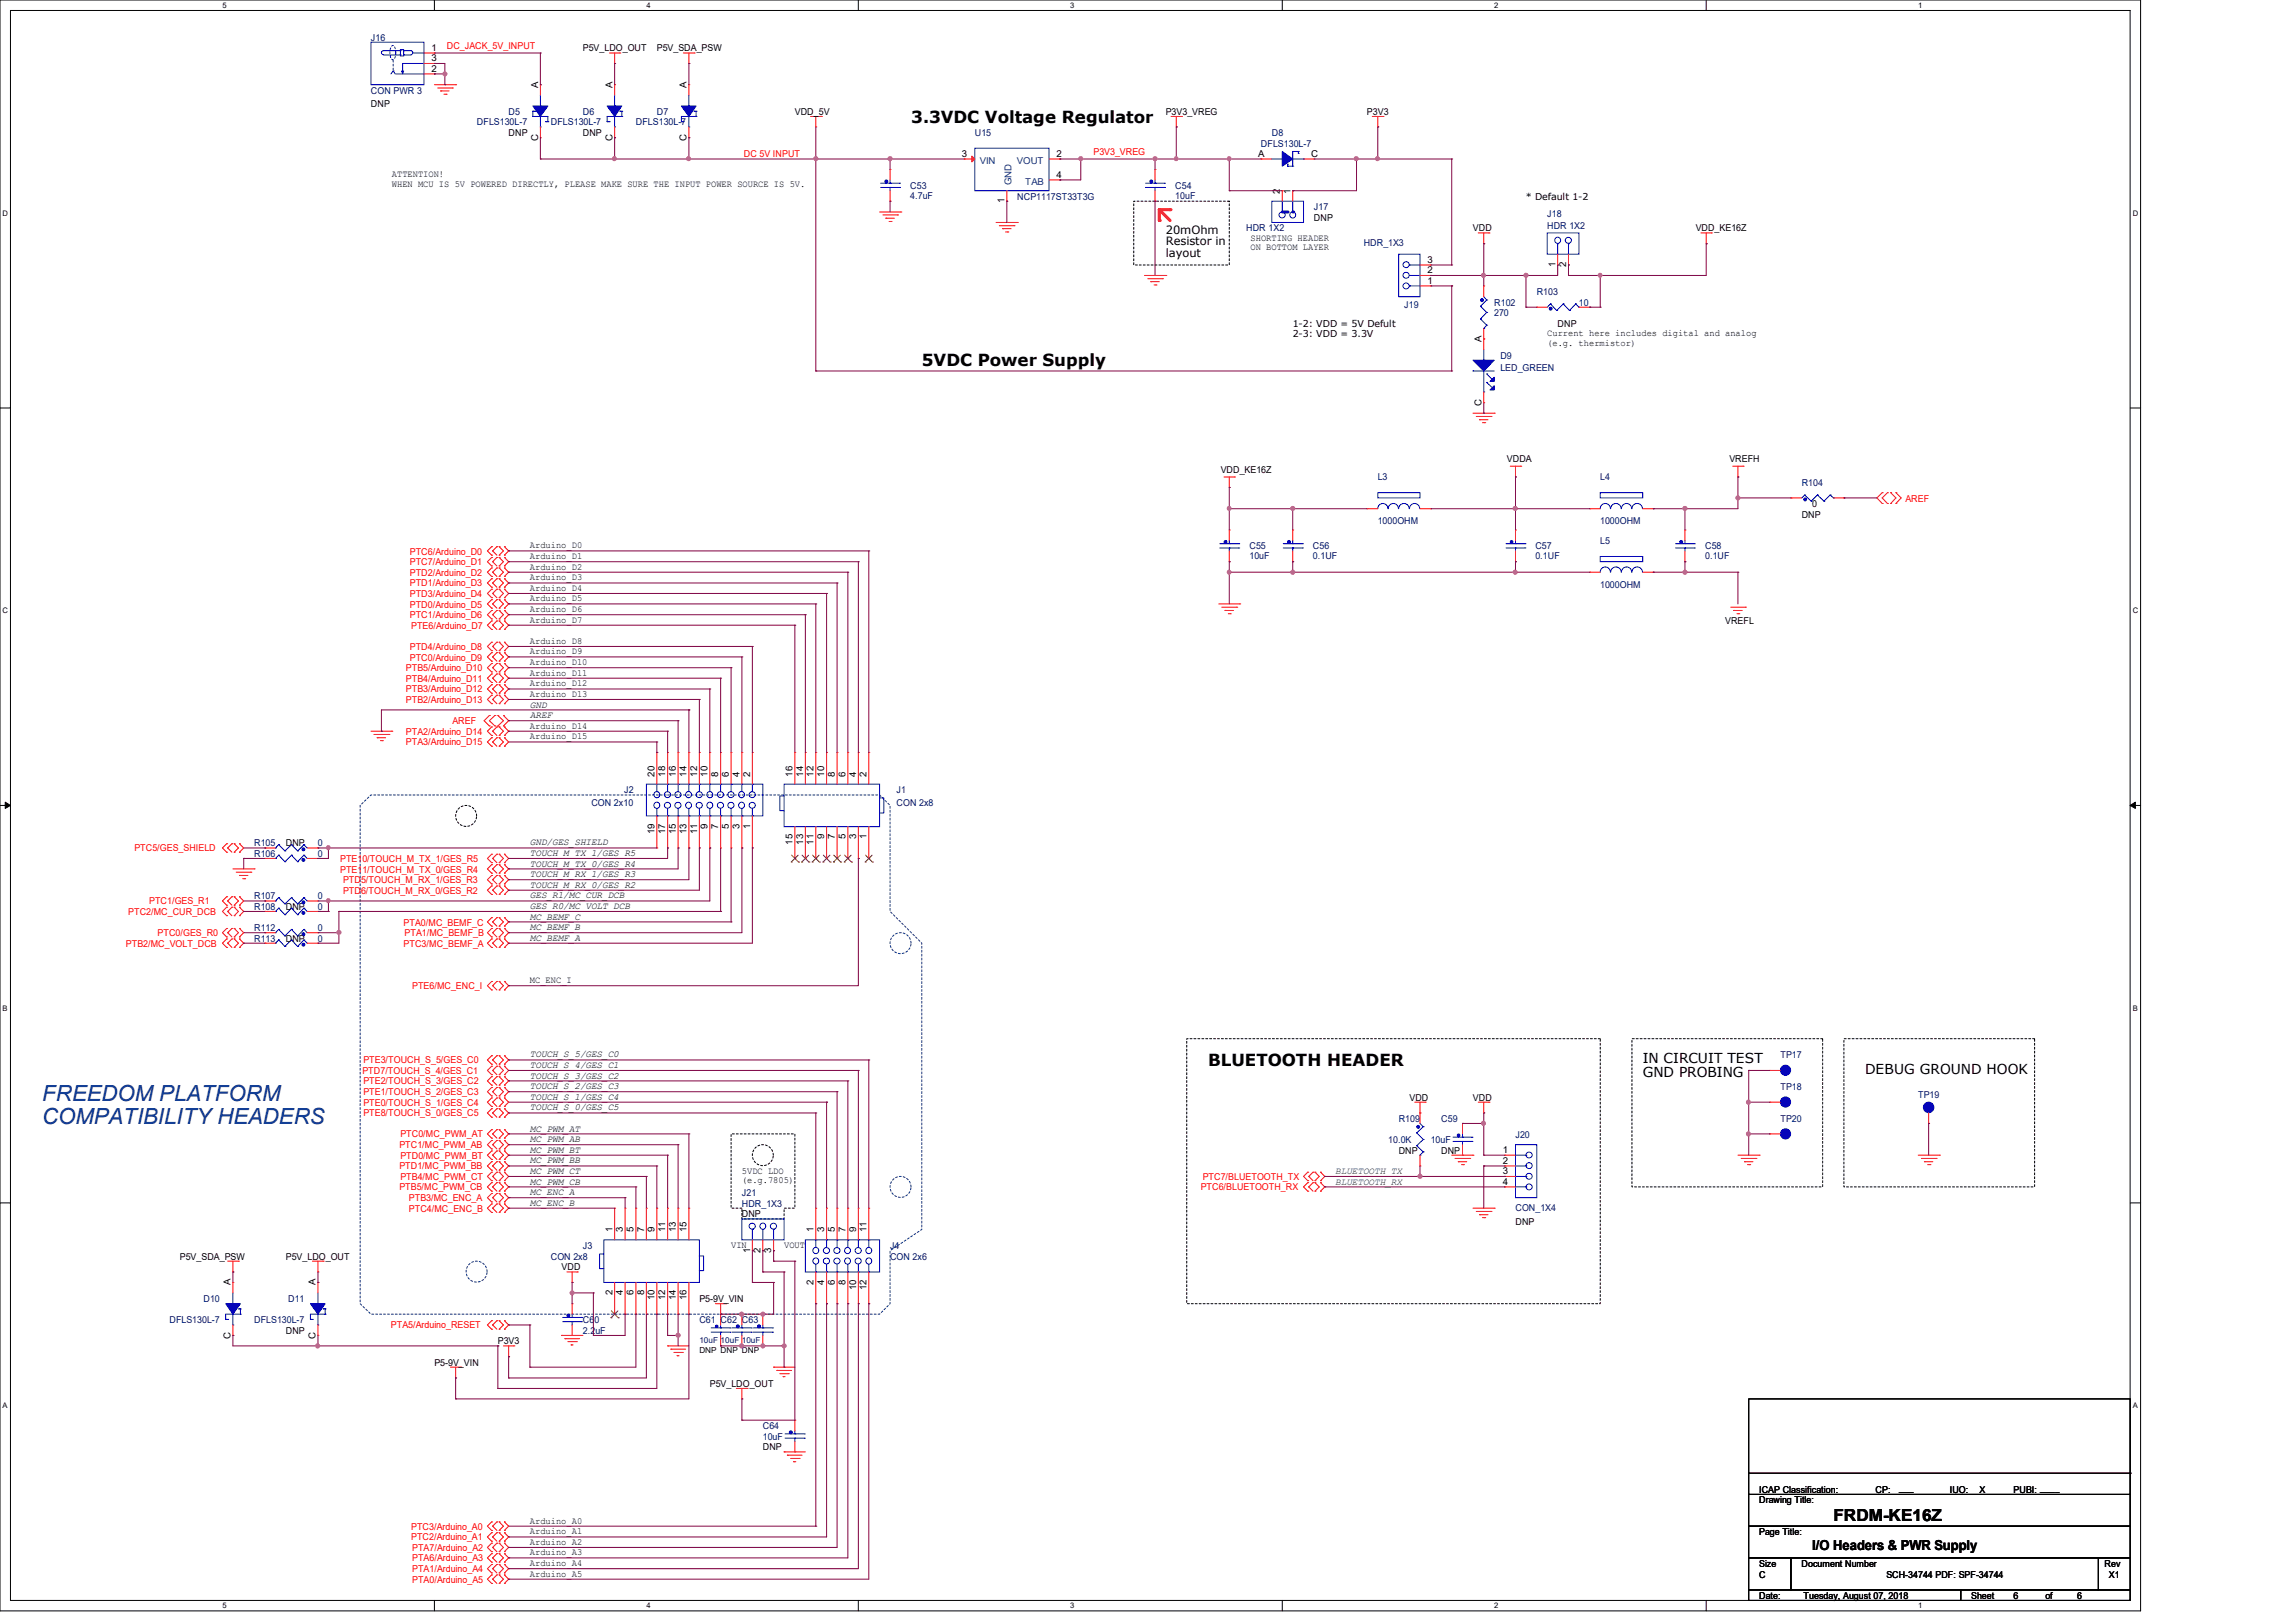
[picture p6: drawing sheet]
<svg xmlns="http://www.w3.org/2000/svg" width="297mm" height="210mm" viewBox="0 0 297 210" stroke-linecap="round" stroke-linejoin="round" font-family="sans-serif">
<defs><g id="words">
<g font-size="2.9" fill="#004080">
<text x="5.5" y="142.5">FREEDOM PLATFORM</text>
<text x="5.5" y="145.5">COMPATIBILITY HEADERS</text>
</g>
<g font-size="2.2">
<text x="117.9" y="15.9">3.3VDC Voltage Regulator</text>
<text x="119.3" y="47.4">5VDC Power Supply</text>
<text x="156.3" y="137.9">BLUETOOTH HEADER</text>
<text x="237.3" y="196.8">FRDM-KE16Z</text>
</g>
<g font-size="1.8">
<text x="212.6" y="137.6">IN CIRCUIT TEST</text>
<text x="212.6" y="139.4">GND PROBING</text>
<text x="241.4" y="139">DEBUG GROUND HOOK</text>
<text x="234.5" y="200.5">I/O Headers &amp; PWR Supply</text>
</g>
<g font-size="1.5">
<text x="150.9" y="30.3">20mOhm</text>
<text x="150.9" y="31.8">Resistor in</text>
<text x="150.9" y="33.2">layout</text>
</g>
<g font-size="1.2" fill="#000080">
<text x="48" y="5.2">J16</text>
<text x="48" y="12.1">CON PWR 3</text>
<text x="61.7" y="16.2">DFLS130L-7</text>
<text x="65.8" y="14.9">D5</text>
<text x="71.3" y="16.2">DFLS130L-7</text>
<text x="75.4" y="14.9">D6</text>
<text x="82.3" y="16.2">DFLS130L-7</text>
<text x="85" y="14.9">D7</text>
<text x="126.2" y="17.6">U15</text>
<text x="164.6" y="17.6">D8</text>
<text x="163.2" y="19">DFLS130L-7</text>
<text x="117.8" y="24.4">C53</text>
<text x="117.8" y="25.7">4.7uF</text>
<text x="131.7" y="25.8">NCP1117ST33T3G</text>
<text x="152.1" y="24.4">C54</text>
<text x="152.1" y="25.7">10uF</text>
<text x="161.3" y="29.9">HDR 1X2</text>
<text x="170" y="27.2">J17</text>
<text x="200.2" y="28">J18</text>
<text x="200.2" y="29.7">HDR 1X2</text>
<text x="176.5" y="31.8">HDR_1X3</text>
<text x="181.7" y="39.8">J19</text>
<text x="193.4" y="39.5">R102</text>
<text x="193.4" y="40.9">270</text>
<text x="198.9" y="38.1">R103</text>
<text x="204.3" y="39.5">10</text>
<text x="194.2" y="46.4">D9</text>
<text x="194.2" y="48">LED_GREEN</text>
<text x="178.3" y="62.1">L3</text>
<text x="207.1" y="62.1">L4</text>
<text x="233.2" y="62.9">R104</text>
<text x="161.7" y="71.1">C55</text>
<text x="169.9" y="71.1">C56</text>
<text x="178.3" y="67.8">1000OHM</text>
<text x="198.7" y="71.1">C57</text>
<text x="207.1" y="70.4">L5</text>
<text x="207.1" y="67.8">1000OHM</text>
<text x="220.7" y="71.1">C58</text>
<text x="161.7" y="72.3">10uF</text>
<text x="169.9" y="72.3">0.1UF</text>
<text x="198.7" y="72.3">0.1UF</text>
<text x="207.1" y="76">1000OHM</text>
<text x="220.7" y="72.3">0.1UF</text>
<text x="76.5" y="104.3">CON 2x10</text>
<text x="80.8" y="102.6">J2</text>
<text x="116" y="102.6">J1</text>
<text x="116" y="104.3">CON 2x8</text>
<text x="32.9" y="110.9">R106</text>
<text x="32.9" y="109.5">R105</text>
<text x="41.1" y="110.9">0</text>
<text x="41.1" y="109.5">0</text>
<text x="32.9" y="117.7">R108</text>
<text x="32.9" y="116.3">R107</text>
<text x="41.1" y="117.7">0</text>
<text x="41.1" y="116.3">0</text>
<text x="32.9" y="120.4">R112</text>
<text x="32.9" y="121.8">R113</text>
<text x="41.1" y="120.4">0</text>
<text x="41.1" y="121.8">0</text>
<text x="230.4" y="136.9">TP17</text>
<text x="230.4" y="141">TP18</text>
<text x="248.2" y="142.1">TP19</text>
<text x="179.7" y="147.9">10.0K</text>
<text x="181" y="145.2">R109</text>
<text x="185.2" y="147.9">10uF</text>
<text x="186.5" y="145.2">C59</text>
<text x="196.1" y="147.3">J20</text>
<text x="230.4" y="145.2">TP20</text>
<text x="96" y="154.7">J21</text>
<text x="75.4" y="161.6">J3</text>
<text x="96" y="156.1">HDR_1X3</text>
<text x="115.2" y="161.6">J4</text>
<text x="196.1" y="156.7">CON_1X4</text>
<text x="71.3" y="163">CON 2x8</text>
<text x="115.2" y="163">CON 2x6</text>
<text x="21.9" y="171.2">DFLS130L-7</text>
<text x="26.3" y="168.4">D10</text>
<text x="32.9" y="171.2">DFLS130L-7</text>
<text x="37.3" y="168.4">D11</text>
<text x="75.4" y="171.2">C60</text>
<text x="75.4" y="172.6">2.2uF</text>
<text x="90.5" y="171.2">C61 C62 C63</text>
<text x="98.7" y="184.9">C64</text>
<text x="98.7" y="186.3">10uF</text>
</g>
<g font-size="1.2">
<text x="55.8" y="6.6">1</text>
<text x="55.8" y="9.3">2</text>
<text x="55.8" y="7.9">3</text>
<text x="69.6" y="11.3" transform="rotate(-90 69.6 11.3)">A</text>
<text x="75.4" y="6.6">P5V_LDO_OUT</text>
<text x="79.2" y="11.3" transform="rotate(-90 79.2 11.3)">A</text>
<text x="85" y="6.6">P5V_SDA_PSW</text>
<text x="88.9" y="11.3" transform="rotate(-90 88.9 11.3)">A</text>
<text x="48" y="13.9">DNP</text>
<text x="65.8" y="17.6">DNP</text>
<text x="75.4" y="17.6">DNP</text>
<text x="102.9" y="14.9">VDD_5V</text>
<text x="150.9" y="14.9">P3V3_VREG</text>
<text x="176.9" y="14.9">P3V3</text>
<text x="50.7" y="22.9">ATTENTION!</text>
<text x="69.6" y="18.3" transform="rotate(-90 69.6 18.3)">C</text>
<text x="79.2" y="18.3" transform="rotate(-90 79.2 18.3)">C</text>
<text x="88.9" y="18.3" transform="rotate(-90 88.9 18.3)">C</text>
<text x="124.5" y="20.3">3</text>
<text x="136.7" y="20.3">2</text>
<text x="136.7" y="23">4</text>
<text x="162.8" y="20.3">A</text>
<text x="169.7" y="20.3">C</text>
<text x="50.7" y="24.2">WHEN MCU IS 5V POWERED DIRECTLY, PLEASE MAKE SURE THE INPUT POWER SOURCE IS 5V.</text>
<text x="130" y="26.3" transform="rotate(-90 130 26.3)">1</text>
<text x="165.6" y="25.1" transform="rotate(-90 165.6 25.1)">2</text>
<text x="167" y="25.1" transform="rotate(-90 167 25.1)">1</text>
<text x="170" y="28.6">DNP</text>
<text x="190.6" y="29.9">VDD</text>
<text x="197.5" y="25.9">* Default 1-2</text>
<text x="219.5" y="29.9">VDD_KE16Z</text>
<text x="161.8" y="31.2">SHORTING HEADER</text>
<text x="161.8" y="32.4">ON BOTTOM LAYER</text>
<text x="184.7" y="35.3">2</text>
<text x="184.7" y="34">3</text>
<text x="201.3" y="34.5" transform="rotate(-90 201.3 34.5)">1</text>
<text x="202.7" y="34.5" transform="rotate(-90 202.7 34.5)">2</text>
<text x="184.7" y="36.7">1</text>
<text x="167.3" y="42.4">1-2: VDD = 5V Defult</text>
<text x="167.3" y="43.6">2-3: VDD = 3.3V</text>
<text x="191.7" y="44.3" transform="rotate(-90 191.7 44.3)">A</text>
<text x="200.2" y="43.5">Current here includes digital and analog</text>
<text x="200.2" y="44.7">(e.g. thermistor)</text>
<text x="201.6" y="42.3">DNP</text>
<text x="191.7" y="52.6" transform="rotate(-90 191.7 52.6)">C</text>
<text x="195" y="59.8">VDDA</text>
<text x="223.8" y="59.8">VREFH</text>
<text x="158" y="61.2">VDD_KE16Z</text>
<text x="234.5" y="65.6">0</text>
<text x="68.6" y="70.9">Arduino_D0</text>
<text x="233.2" y="67">DNP</text>
<text x="68.6" y="72.3">Arduino_D1</text>
<text x="68.6" y="73.7">Arduino_D2</text>
<text x="68.6" y="75.1">Arduino_D3</text>
<text x="68.6" y="76.5">Arduino_D4</text>
<text x="68.6" y="77.8">Arduino_D5</text>
<text x="68.6" y="79.2">Arduino_D6</text>
<text x="68.6" y="80.6">Arduino_D7</text>
<text x="68.6" y="83.3">Arduino_D8</text>
<text x="223.3" y="80.7">VREFL</text>
<text x="68.6" y="84.7">Arduino_D9</text>
<text x="68.6" y="86">Arduino_D10</text>
<text x="68.6" y="87.4">Arduino_D11</text>
<text x="68.6" y="88.8">Arduino_D12</text>
<text x="68.6" y="92.9">AREF</text>
<text x="68.6" y="91.6">GND</text>
<text x="68.6" y="90.2">Arduino_D13</text>
<text x="68.6" y="94.3">Arduino_D14</text>
<text x="68.6" y="95.6">Arduino_D15</text>
<text x="84.7" y="100.5" transform="rotate(-90 84.7 100.5)">20</text>
<text x="86.1" y="100.5" transform="rotate(-90 86.1 100.5)">18</text>
<text x="87.5" y="100.5" transform="rotate(-90 87.5 100.5)">16</text>
<text x="88.9" y="100.5" transform="rotate(-90 88.9 100.5)">14</text>
<text x="90.2" y="100.5" transform="rotate(-90 90.2 100.5)">12</text>
<text x="91.6" y="100.5" transform="rotate(-90 91.6 100.5)">10</text>
<text x="93" y="100.5" transform="rotate(-90 93 100.5)">8</text>
<text x="94.3" y="100.5" transform="rotate(-90 94.3 100.5)">6</text>
<text x="95.7" y="100.5" transform="rotate(-90 95.7 100.5)">4</text>
<text x="97.1" y="100.5" transform="rotate(-90 97.1 100.5)">2</text>
<text x="102.6" y="100.5" transform="rotate(-90 102.6 100.5)">16</text>
<text x="103.9" y="100.5" transform="rotate(-90 103.9 100.5)">14</text>
<text x="105.3" y="100.5" transform="rotate(-90 105.3 100.5)">12</text>
<text x="106.7" y="100.5" transform="rotate(-90 106.7 100.5)">10</text>
<text x="108" y="100.5" transform="rotate(-90 108 100.5)">8</text>
<text x="109.4" y="100.5" transform="rotate(-90 109.4 100.5)">6</text>
<text x="110.8" y="100.5" transform="rotate(-90 110.8 100.5)">4</text>
<text x="112.1" y="100.5" transform="rotate(-90 112.1 100.5)">2</text>
<text x="84.7" y="107.9" transform="rotate(-90 84.7 107.9)">19</text>
<text x="86.1" y="107.9" transform="rotate(-90 86.1 107.9)">17</text>
<text x="87.5" y="107.9" transform="rotate(-90 87.5 107.9)">15</text>
<text x="88.9" y="107.9" transform="rotate(-90 88.9 107.9)">13</text>
<text x="90.2" y="107.9" transform="rotate(-90 90.2 107.9)">11</text>
<text x="91.6" y="107.2" transform="rotate(-90 91.6 107.2)">9</text>
<text x="93" y="107.2" transform="rotate(-90 93 107.2)">7</text>
<text x="94.3" y="107.2" transform="rotate(-90 94.3 107.2)">5</text>
<text x="95.7" y="107.2" transform="rotate(-90 95.7 107.2)">3</text>
<text x="97.1" y="107.2" transform="rotate(-90 97.1 107.2)">1</text>
<text x="37" y="109.5">DNP</text>
<text x="68.6" y="112.1">TOUCH_M_TX_0/GES_R4</text>
<text x="68.6" y="110.8">TOUCH_M_TX_1/GES_R5</text>
<text x="68.6" y="113.5">TOUCH_M_RX_1/GES_R3</text>
<text x="68.6" y="109.4">GND/GES_SHIELD</text>
<text x="102.6" y="109.3" transform="rotate(-90 102.6 109.3)">15</text>
<text x="103.9" y="109.3" transform="rotate(-90 103.9 109.3)">13</text>
<text x="105.3" y="109.3" transform="rotate(-90 105.3 109.3)">11</text>
<text x="106.7" y="108.6" transform="rotate(-90 106.7 108.6)">9</text>
<text x="108" y="108.6" transform="rotate(-90 108 108.6)">7</text>
<text x="109.4" y="108.6" transform="rotate(-90 109.4 108.6)">5</text>
<text x="110.8" y="108.6" transform="rotate(-90 110.8 108.6)">3</text>
<text x="112.1" y="108.6" transform="rotate(-90 112.1 108.6)">1</text>
<text x="37" y="117.7">DNP</text>
<text x="68.6" y="116.2">GES_R1/MC_CUR_DCB</text>
<text x="68.6" y="114.9">TOUCH_M_RX_0/GES_R2</text>
<text x="68.6" y="117.6">GES_R0/MC_VOLT_DCB</text>
<text x="68.6" y="119">MC_BEMF_C</text>
<text x="37" y="121.8">DNP</text>
<text x="68.6" y="121.8">MC_BEMF_A</text>
<text x="68.6" y="120.4">MC_BEMF_B</text>
<text x="68.6" y="127.2">MC_ENC_I</text>
<text x="68.6" y="136.8">TOUCH_S_5/GES_C0</text>
<text x="68.6" y="143.7">TOUCH_S_0/GES_C5</text>
<text x="68.6" y="138.2">TOUCH_S_4/GES_C1</text>
<text x="68.6" y="139.6">TOUCH_S_3/GES_C2</text>
<text x="68.6" y="140.9">TOUCH_S_2/GES_C3</text>
<text x="68.6" y="142.3">TOUCH_S_1/GES_C4</text>
<text x="182.4" y="142.4">VDD</text>
<text x="190.6" y="142.4">VDD</text>
<text x="68.6" y="146.4">MC_PWM_AT</text>
<text x="68.6" y="149.2">MC_PWM_BT</text>
<text x="68.6" y="147.8">MC_PWM_AB</text>
<text x="181" y="149.3">DNP</text>
<text x="186.5" y="149.3">DNP</text>
<text x="194.5" y="149.2">1</text>
<text x="68.6" y="154.6">MC_ENC_A</text>
<text x="68.6" y="150.5">MC_PWM_BB</text>
<text x="68.6" y="153.3">MC_PWM_CB</text>
<text x="68.6" y="151.9">MC_PWM_CT</text>
<text x="96" y="151.9">5VDC LDO</text>
<text x="96" y="153.1">(e.g.7805)</text>
<text x="194.5" y="150.6">2</text>
<text x="194.5" y="151.9">3</text>
<text x="194.5" y="153.3">4</text>
<text x="68.6" y="156">MC_ENC_B</text>
<text x="79.2" y="159.5" transform="rotate(-90 79.2 159.5)">1</text>
<text x="80.6" y="159.5" transform="rotate(-90 80.6 159.5)">3</text>
<text x="82" y="159.5" transform="rotate(-90 82 159.5)">5</text>
<text x="83.4" y="159.5" transform="rotate(-90 83.4 159.5)">7</text>
<text x="84.7" y="159.5" transform="rotate(-90 84.7 159.5)">9</text>
<text x="86.1" y="159.5" transform="rotate(-90 86.1 159.5)">11</text>
<text x="87.5" y="159.5" transform="rotate(-90 87.5 159.5)">13</text>
<text x="88.9" y="159.5" transform="rotate(-90 88.9 159.5)">15</text>
<text x="94.6" y="161.5">VIN</text>
<text x="96" y="157.5">DNP</text>
<text x="101.5" y="161.5">VOUT</text>
<text x="105.3" y="159.5" transform="rotate(-90 105.3 159.5)">1</text>
<text x="106.7" y="159.5" transform="rotate(-90 106.7 159.5)">3</text>
<text x="108" y="159.5" transform="rotate(-90 108 159.5)">5</text>
<text x="109.4" y="159.5" transform="rotate(-90 109.4 159.5)">7</text>
<text x="110.8" y="159.5" transform="rotate(-90 110.8 159.5)">9</text>
<text x="112.1" y="159.5" transform="rotate(-90 112.1 159.5)">11</text>
<text x="196.1" y="158.5">DNP</text>
<text x="23.3" y="163">P5V_SDA_PSW</text>
<text x="29.8" y="166.3" transform="rotate(-90 29.8 166.3)">A</text>
<text x="37" y="163">P5V_LDO_OUT</text>
<text x="40.9" y="166.3" transform="rotate(-90 40.9 166.3)">A</text>
<text x="72.7" y="164.3">VDD</text>
<text x="79.2" y="167.6" transform="rotate(-90 79.2 167.6)">2</text>
<text x="80.6" y="167.6" transform="rotate(-90 80.6 167.6)">4</text>
<text x="82" y="167.6" transform="rotate(-90 82 167.6)">6</text>
<text x="83.4" y="167.6" transform="rotate(-90 83.4 167.6)">8</text>
<text x="97.1" y="162.1" transform="rotate(-90 97.1 162.1)">1</text>
<text x="98.4" y="162.1" transform="rotate(-90 98.4 162.1)">2</text>
<text x="99.8" y="162.1" transform="rotate(-90 99.8 162.1)">3</text>
<text x="105.3" y="166.2" transform="rotate(-90 105.3 166.2)">2</text>
<text x="106.7" y="166.2" transform="rotate(-90 106.7 166.2)">4</text>
<text x="108" y="166.2" transform="rotate(-90 108 166.2)">6</text>
<text x="109.4" y="166.2" transform="rotate(-90 109.4 166.2)">8</text>
<text x="110.8" y="166.9" transform="rotate(-90 110.8 166.9)">10</text>
<text x="112.1" y="166.9" transform="rotate(-90 112.1 166.9)">12</text>
<text x="29.8" y="173.3" transform="rotate(-90 29.8 173.3)">C</text>
<text x="37" y="172.6">DNP</text>
<text x="40.9" y="173.3" transform="rotate(-90 40.9 173.3)">C</text>
<text x="64.4" y="173.9">P3V3</text>
<text x="84.7" y="168.3" transform="rotate(-90 84.7 168.3)">10</text>
<text x="86.1" y="168.3" transform="rotate(-90 86.1 168.3)">12</text>
<text x="87.5" y="168.3" transform="rotate(-90 87.5 168.3)">14</text>
<text x="88.9" y="168.3" transform="rotate(-90 88.9 168.3)">16</text>
<text x="90.5" y="168.4">P5-9V_VIN</text>
<text x="56.2" y="176.7">P5-9V_VIN</text>
<text x="91.9" y="179.4">P5V_LDO_OUT</text>
<text x="98.7" y="187.7">DNP</text>
<text x="68.6" y="197.1">Arduino_A0</text>
<text x="227.7" y="194.5">Drawing Title:</text>
<text x="227.7" y="193.2">ICAP Classification:</text>
<text x="242.7" y="193.2">CP:</text>
<text x="245.8" y="193">___</text>
<text x="252.3" y="193.2">IUO:</text>
<text x="256.2" y="193.2">X</text>
<text x="260.6" y="193.2">PUBI: ____</text>
<text x="68.6" y="198.5">Arduino_A1</text>
<text x="68.6" y="199.9">Arduino_A2</text>
<text x="68.6" y="201.3">Arduino_A3</text>
<text x="68.6" y="202.6">Arduino_A4</text>
<text x="227.7" y="202.7">Size</text>
<text x="227.7" y="198.6">Page Title:</text>
<text x="233.2" y="202.7">Document Number</text>
<text x="272.4" y="202.7">Rev</text>
<text x="68.6" y="204">Arduino_A5</text>
<text x="227.7" y="206.9">Date:</text>
<text x="227.7" y="204.1">C</text>
<text x="233.4" y="206.9">Tuesday, August 07, 2018</text>
<text x="244.1" y="204.1">SCH-34744 PDF: SPF-34744</text>
<text x="255.1" y="206.9">Sheet</text>
<text x="260.6" y="206.9">6</text>
<text x="264.7" y="206.9">of</text>
<text x="268.8" y="206.9">6</text>
<text x="272.9" y="204.1">X1</text>
</g>
<g font-size="1.2" fill="#f00">
<text x="57.8" y="6.4">DC_JACK_5V_INPUT</text>
<text x="96.3" y="20.3">DC 5V INPUT</text>
<text x="141.5" y="20.1">P3V3_VREG</text>
<text x="246.6" y="64.9">AREF</text>
<text x="53" y="71.8">PTC6/Arduino_D0</text>
<text x="53" y="74.5">PTD2/Arduino_D2</text>
<text x="53" y="75.9">PTD1/Arduino_D3</text>
<text x="53" y="77.3">PTD3/Arduino_D4</text>
<text x="53" y="73.2">PTC7/Arduino_D1</text>
<text x="53" y="78.6">PTD0/Arduino_D5</text>
<text x="53" y="80">PTC1/Arduino_D6</text>
<text x="53.2" y="81.4">PTE6/Arduino_D7</text>
<text x="52.5" y="86.9">PTB5/Arduino_D10</text>
<text x="52.5" y="88.2">PTB4/Arduino_D11</text>
<text x="52.5" y="89.6">PTB3/Arduino_D12</text>
<text x="53" y="84.1">PTD4/Arduino_D8</text>
<text x="53" y="85.5">PTC0/Arduino_D9</text>
<text x="52.5" y="91">PTB2/Arduino_D13</text>
<text x="52.5" y="95.1">PTA2/Arduino_D14</text>
<text x="58.5" y="93.7">AREF</text>
<text x="52.5" y="96.4">PTA3/Arduino_D15</text>
<text x="17.4" y="110.2">PTC5/GES_SHIELD</text>
<text x="44" y="111.5">PTE10/TOUCH_M_TX_1/GES_R5</text>
<text x="44" y="112.9">PTE11/TOUCH_M_TX_0/GES_R4</text>
<text x="16.6" y="118.4">PTC2/MC_CUR_DCB</text>
<text x="19.3" y="117">PTC1/GES_R1</text>
<text x="44.4" y="115.7">PTD6/TOUCH_M_RX_0/GES_R2</text>
<text x="44.4" y="114.3">PTD5/TOUCH_M_RX_1/GES_R3</text>
<text x="52.2" y="119.8">PTA0/MC_BEMF_C</text>
<text x="16.3" y="122.5">PTB2/MC_VOLT_DCB</text>
<text x="20.4" y="121.2">PTC0/GES_R0</text>
<text x="52.2" y="122.5">PTC3/MC_BEMF_A</text>
<text x="52.4" y="121.2">PTA1/MC_BEMF_B</text>
<text x="53.3" y="128">PTE6/MC_ENC_I</text>
<text x="47" y="137.6">PTE3/TOUCH_S_5/GES_C0</text>
<text x="46.9" y="139">PTD7/TOUCH_S_4/GES_C1</text>
<text x="47" y="140.3">PTE2/TOUCH_S_3/GES_C2</text>
<text x="47" y="141.7">PTE1/TOUCH_S_2/GES_C3</text>
<text x="47" y="143.1">PTE0/TOUCH_S_1/GES_C4</text>
<text x="47" y="144.4">PTE8/TOUCH_S_0/GES_C5</text>
<text x="51.7" y="148.6">PTC1/MC_PWM_AB</text>
<text x="51.8" y="147.2">PTC0/MC_PWM_AT</text>
<text x="51.8" y="149.9">PTD0/MC_PWM_BT</text>
<text x="51.7" y="151.3">PTD1/MC_PWM_BB</text>
<text x="51.7" y="154">PTB5/MC_PWM_CB</text>
<text x="51.8" y="152.7">PTB4/MC_PWM_CT</text>
<text x="52.9" y="155.4">PTB3/MC_ENC_A</text>
<text x="155.4" y="154">PTC6/BLUETOOTH_RX</text>
<text x="155.7" y="152.7">PTC7/BLUETOOTH_TX</text>
<text x="52.9" y="156.8">PTC4/MC_ENC_B</text>
<text x="50.6" y="171.9">PTA5/Arduino_RESET</text>
<text x="53.2" y="197.9">PTC3/Arduino_A0</text>
<text x="53.2" y="199.3">PTC2/Arduino_A1</text>
<text x="53.3" y="200.7">PTA7/Arduino_A2</text>
<text x="53.3" y="202.1">PTA6/Arduino_A3</text>
<text x="53.3" y="203.5">PTA1/Arduino_A4</text>
<text x="53.3" y="204.8">PTA0/Arduino_A5</text>
</g>
<g font-size="1.2" fill="#004080">
<text x="126.8" y="21.2">VIN</text>
<text x="131.6" y="21.2">VOUT</text>
<text x="132.7" y="23.9">TAB</text>
<text x="130.9" y="24" transform="rotate(-90 130.9 24)">GND</text>
</g>
<g font-size="1.2" fill="#008000">
<text x="172.8" y="151.9">BLUETOOTH_TX</text>
<text x="172.8" y="153.3">BLUETOOTH_RX</text>
</g>
<text font-size="1.1" fill="#000080" x="90.5" y="173.8">10uF 10uF 10uF</text>
<text font-size="1.1" x="90.5" y="175.1">DNP DNP DNP</text>
<g font-size="1">
<text x="28.8" y="1">5</text>
<text x="83.7" y="1">4</text>
<text x="138.5" y="1">3</text>
<text x="193.4" y="1">2</text>
<text x="248.2" y="1">1</text>
<text x=".3" y="27.9">D</text>
<text x="276" y="27.9">D</text>
<text x=".3" y="79.4">C</text>
<text x="276" y="79.4">C</text>
<text x=".3" y="130.8">B</text>
<text x="276" y="130.8">B</text>
<text x=".3" y="182.2">A</text>
<text x="276" y="182.2">A</text>
<text x="28.8" y="208.1">5</text>
<text x="83.7" y="208.1">4</text>
<text x="138.5" y="208.1">3</text>
<text x="193.4" y="208.1">2</text>
<text x="248.2" y="208.1">1</text>
</g>
</g></defs>
<path d="M0 0h277v208.4h-277zM1.4 1.4h274.3v205.7h-274.3z" fill="none" stroke="#000" stroke-width=".13"/>
<g fill="#fff">
<path d="M28.8 .1h.5v1.1h-.5z"/>
<path d="M28.8 207.2h.5v1.1h-.5z"/>
</g>
<path d="M56.2 0v1.4M56.2 207.1v1.3" fill="none" stroke="#000" stroke-width=".13"/>
<g fill="#fff">
<path d="M83.7 .1h.5v1.1h-.5z"/>
<path d="M83.7 207.2h.5v1.1h-.5z"/>
</g>
<path d="M111.1 0v1.4M111.1 207.1v1.3" fill="none" stroke="#000" stroke-width=".13"/>
<g fill="#fff">
<path d="M138.5 .1h.6v1.1h-.6z"/>
<path d="M138.5 207.2h.6v1.1h-.6z"/>
</g>
<path d="M165.9 0v1.4M165.9 207.1v1.3" fill="none" stroke="#000" stroke-width=".13"/>
<g fill="#fff">
<path d="M193.4 .1h.5v1.1h-.5z"/>
<path d="M193.4 207.2h.5v1.1h-.5z"/>
</g>
<path d="M220.8 0v1.4M220.8 207.1v1.3" fill="none" stroke="#000" stroke-width=".13"/>
<g fill="#fff">
<path d="M248.2 .1h.6v1.1h-.6z"/>
<path d="M248.2 207.2h.6v1.1h-.6z"/>
<path d="M.3 27.1h.8v1.1h-.8z"/>
<path d="M276 27.1h.7v1.1h-.7z"/>
<path d="M.3 78.5h.8v1.1h-.8z"/>
<path d="M276 78.5h.7v1.1h-.7z"/>
</g>
<path d="M0 52.8h1.4M275.7 52.8h1.3" fill="none" stroke="#000" stroke-width=".13"/>
<g fill="#fff">
<path d="M.3 129.9h.7v1.1h-.7z"/>
<path d="M276 129.9h.6v1.1h-.6z"/>
</g>
<path d="M0 104.2h1.4M275.7 104.2h1.3" fill="none" stroke="#000" stroke-width=".13"/>
<path d="M.7 103.8l.7 .4-.7 .4zM275.7 104.2l.7-.4v.8z" fill="#000" stroke="#000" stroke-width=".13"/>
<g fill="#fff">
<path d="M.3 181.4h.7v1.1h-.7z"/>
<path d="M276 181.4h.6v1.1h-.6z"/>
</g>
<path d="M0 155.7h1.4M275.7 155.7h1.3" fill="none" stroke="#000" stroke-width=".13"/>
<g fill="none" stroke="#000" stroke-width=".13" stroke-dasharray=".3">
<path d="M211.2 134.4h24.7v19.2h-24.7zM238.6 134.4h24.7v19.2h-24.7z"/>
<circle cx="60.3" cy="105.6" r="1.35"/>
</g>
<g fill="none" stroke="#004080" stroke-width=".13" stroke-dasharray=".3">
<path d="M46.6 104.2l1.4-1.3h65.8l1.4 1.3v13.7l4.1 4.1v37.1l-4.1 2.7v6.9l-1.4 1.4h-65.8l-1.4-1.4z"/>
<circle cx="116.5" cy="122" r="1.35"/>
<circle cx="116.5" cy="153.6" r="1.35"/>
<circle cx="61.7" cy="164.5" r="1.35"/>
</g>
<path d="M165.9 27.4h1.4" fill="none" stroke="#00f" stroke-width=".38" stroke-dasharray=".8"/>
<circle cx="167.3" cy="27.4" r=".19" fill="#00f" stroke-dasharray=".8"/>
<g fill="none" stroke="#000" stroke-width=".13" stroke-dasharray=".3">
<path d="M146.7 26h12.4v8.3h-12.4zM94.6 146.7h8.3v9.6h-1.4v1.4h-5.5v-1.4h-1.4z"/>
<circle cx="98.7" cy="149.5" r="1.35"/>
</g>
<path d="M150 27.1l1.4 1.4" fill="none" stroke="#f00" stroke-width=".38"/>
<circle cx="150" cy="27.1" r=".19" fill="#f00"/>
<path d="M150 27.1v1.4" fill="none" stroke="#f00" stroke-width=".38"/>
<circle cx="150" cy="28.5" r=".19" fill="#f00"/>
<path d="M150 27.1h1.4" fill="none" stroke="#f00" stroke-width=".38"/>
<circle cx="151.4" cy="27.1" r=".19" fill="#f00"/>
<path d="M153.6 134.4h53.5v34.3h-53.5z" fill="none" stroke="#000" stroke-width=".13" stroke-dasharray=".3"/>
<g fill="none" stroke="#f00" stroke-width=".13">
<path d="M54.9 6.9h1.3M54.9 9.6h1.3M54.9 8.2h1.3M56.2 6.9h.1M56.2 9.6h.1M56.2 8.2h.1M56.2 11h2.8M56.6 11.4h1.9M57 11.8h.1M57 11.8h1.1M57.4 12.2h.3M57.7 12.2h.1"/>
<path d="M58.5 11.4h.1M59 11h.1M69.9 11h.1M69.9 17.8h.1M69.9 11v1.3M69.9 16.4v1.4M78.9 6.9h1.3M79.5 8.2h.1M79.5 11h.1M79.5 17.8h.1M79.5 6.9v1.3M79.5 11v1.3"/>
<path d="M79.5 16.4v1.4M80.2 6.9h.1M88.4 6.9h1.4M89.2 8.2h.1M89.2 11h.1M89.2 17.8h.1M89.2 6.9v1.3M89.2 11v1.3M89.2 16.4v1.4M89.8 6.9h.1M104.9 15.1h1.4M105.6 16.4h.1"/>
<path d="M105.6 15.1v1.3M106.3 15.1h.1M151.6 15.1h1.3M152.2 16.4h.1M152.2 15.1v1.3M152.9 15.1h.1M177.6 15.1h1.4M178.3 16.4h.1M178.3 15.1v1.3M179 15.1h.1M113.8 27.4h2.8M114.3 27.8h1.9"/>
<path d="M114.6 28.2h.1M114.6 28.2h1.1M115.1 28.7h.2M115.2 21.9h.1M115.2 26h.1M115.2 21.9v1.4M115.2 24.7v1.3M115.3 28.7h.1M116.2 27.8h.1M116.6 27.4h.1M124.8 20.6h.1M124.8 20.6h1.4"/>
<path d="M128.9 28.8h2.8M129.3 29.2h1.9M129.8 29.6h.1M129.8 29.6h1.1M130.1 30h.3M130.3 26h.1M130.3 24.7v1.3M130.4 30h.1M131.2 29.2h.1M131.7 28.8h.1M135.8 20.6h1.4M135.8 23.3h1.4"/>
<path d="M137.2 20.6h.1M137.2 23.3h.1M148.1 35.6h2.8M148.5 36.1h2M148.9 36.4h.1M148.9 36.4h1.1M149.4 36.9h.2M149.5 21.9h.1M149.5 26h.1M149.5 21.9v1.4M149.5 24.7v1.3M149.6 36.9h.1"/>
<path d="M150.5 36.1h.1M150.9 35.6h.1M163.2 20.6h.1M163.2 20.6h1.4M165.9 24.7h.1M165.9 24.7v1.3M167.3 24.7h.1M167.3 24.7v1.3M168.7 20.6h1.4M170.1 20.6h.1M183.8 35.6h1.4M183.8 37h1.4"/>
<path d="M183.8 34.3h1.4M185.2 37h.1M185.2 35.6h.1M185.2 34.3h.1M191.3 30.1h1.4M192 31.5h.1M192 37h.1M192 30.1v1.4M192 37v1.4M192.7 30.1h.1M198.9 39.8h.1M198.9 39.8h1.3"/>
<path d="M201.6 34.3h.1M201.6 32.9v1.4M203 34.3h.1M203 32.9v1.4M204.3 39.8h1.4M205.7 39.8h.1M220.1 30.1h1.4M220.8 31.5h.1M220.8 30.1v1.4M221.5 30.1h.1M190.6 53.5h2.8M191.1 53.9h1.9"/>
<path d="M191.5 54.3h.1M191.5 54.3h1.1M191.9 54.7h.3M192 43.9h.1M192 52.1h.1M192 42.5v2.8M192 50.7v1.4M192.2 54.7h.1M193 53.9h.1M193.4 53.5h.1M63.6 74.6h.1M63.6 73.5h.1"/>
<path d="M63.6 76h.1M63.6 74.9h.1M63.6 77.3h.1M63.6 76.2h.1M63.6 78.7h.1M63.6 77.6h.1M63.6 79h.1M63.6 71.8h.1M63.6 70.7h.1M63.6 73.2h.1M63.6 72.1h.1M63.6 70.7l-.5 .6 .5 .5"/>
<path d="M63.6 76.2l-.5 .6 .5 .5M63.6 73.5l-.5 .5 .5 .6M63.6 72.1l-.5 .6 .5 .5M63.6 74.9l-.5 .5 .5 .6M63.6 79l-.5 .5 .5 .6M63.6 77.6l-.5 .5 .5 .6M63.8 74h.1M63.8 75.4h.1M63.8 76.8h.1M63.8 78.1h.1M63.8 79.5h.1M63.8 71.3h.1"/>
<path d="M63.8 72.7h.1M63.8 72.7l.5 .5M63.8 74l.5 .6M63.8 75.4l.5 .6M63.8 76.8l.5 .5M63.8 78.1l.5 .6M63.8 79.5l.5 .6M63.8 71.3l.5 .5M64.3 73.5h.1M64.3 74.9h.1M64.3 76.2h.1M64.3 77.6h.1"/>
<path d="M64.3 79h.1M64.3 70.7h.1M64.3 72.1h.1M64.3 74.9l-.5 .5M64.3 73.5l-.5 .5M64.3 76.2l-.5 .6M64.3 79l-.5 .5M64.3 77.6l-.5 .5M64.3 72.1l-.5 .6M64.3 70.7l-.5 .6M64.6 73.5h.1M64.6 74.6h.1"/>
<path d="M64.6 74.9h.1M64.6 76h.1M64.6 76.2h.1M64.6 77.3h.1M64.6 77.6h.1M64.6 78.7h.1M64.6 79h.1M64.6 70.7h.1M64.6 71.8h.1M64.6 72.1h.1M64.6 73.2h.1M64.6 73.5l.6 .5-.6 .6"/>
<path d="M64.6 74.9l.6 .5-.6 .6M64.6 72.1l.6 .6-.6 .5M64.6 76.2l.6 .6-.6 .5M64.6 77.6l.6 .5-.6 .6M64.6 79l.6 .5-.6 .6M64.6 70.7l.6 .6-.6 .5M65.3 73.5h.1M65.3 74.6h.1M65.3 74.9h.1M65.3 76h.1M65.3 76.2h.1M65.3 77.3h.1"/>
<path d="M65.3 77.6h.1M65.3 78.7h.1M65.3 79h.1M65.3 70.7h.1M65.3 71.8h.1M65.3 72.1h.1M65.3 73.2h.1M65.3 73.5l.5 .5-.5 .6M65.3 76.2l.5 .6-.5 .5M65.3 70.7l.5 .6-.5 .5M65.3 74.9l.5 .5-.5 .6M65.3 77.6l.5 .5-.5 .6"/>
<path d="M65.3 72.1l.5 .6-.5 .5M65.3 79l.5 .5-.5 .6M157.7 78.1h2.7M158.1 78.6h2M158.4 61.7h1.4M158.5 79h.1M158.5 79h1.1M159 79.4h.2M159.1 63.1h.1M159.1 68.6h.1M159.1 72.7h.1M159.1 61.7v1.4"/>
<path d="M159.1 68.6v1.3M159.1 71.3v1.4M159.2 79.4h.1M159.8 61.7h.1M160.1 78.6h.1M160.4 78.1h.1M167.3 68.6h.1M167.3 72.7h.1M167.3 68.6v1.3M167.3 71.3v1.4M176.9 65.8h.1M176.9 65.8h1.4"/>
<path d="M183.8 65.8h1.4M185.2 65.8h.1M195.5 60.3h1.3M196.1 61.7h.1M196.1 68.6h.1M196.1 72.7h.1M196.1 60.3v1.4M196.1 68.6v1.3M196.1 71.3v1.4M196.8 60.3h.1M205.7 74h.1M205.7 65.8h.1"/>
<path d="M205.7 74h1.4M205.7 65.8h1.4M212.6 74h1.4M212.6 65.8h1.4M214 74h.1M214 65.8h.1M218.1 68.6h.1M218.1 72.7h.1M218.1 68.6v1.3M218.1 71.3v1.4M224 78.6h1.9M224.2 60.3h1.4"/>
<path d="M224.4 79h.1M224.4 79h1.1M224.8 79.4h.2M224.9 61.7h.1M224.9 60.3v1.4M225 79.4h.1M225.6 60.3h.1M225.9 78.6h.1M231.8 64.4h.1M231.8 64.4h1.4M237.3 64.4h1.3M238.6 64.4h.1"/>
<path d="M243.6 63.8h.1M243.6 65.2h.1M243.6 63.8l-.7 .6 .7 .8M244.3 65.2h.1M244.3 63.8h.1M244.3 63.8l-.7 .6 .7 .8M244.7 65.2h.1M244.7 63.8h.1M244.7 63.8l.7 .6-.7 .8M245.4 63.8h.1M245.4 65.2h.1M245.4 63.8l.6 .6-.6 .8"/>
<path d="M48 94.6h2.7M48.4 95h1.9M48.8 95.5h.1M48.8 95.5h1.1M49.2 95.8h.3M49.5 95.8h.1M50.3 95h.1M50.7 94.6h.1M63.3 92.6h.1M63.3 93.9h.1M63.3 92.6l-.6 .7 .6 .6M63.6 80.1h.1"/>
<path d="M63.6 81.4h.1M63.6 80.3h.1M63.6 84.2h.1M63.6 83.1h.1M63.6 85.6h.1M63.6 84.5h.1M63.6 87h.1M63.6 85.9h.1M63.6 88.3h.1M63.6 87.2h.1M63.6 89.7h.1M63.6 88.6h.1"/>
<path d="M63.6 91.1h.1M63.6 90h.1M63.6 96.6h.1M63.6 95.5h.1M63.6 95.2h.1M63.6 94.1h.1M63.6 80.3l-.5 .6 .5 .5M63.6 83.1l-.5 .6 .5 .5M63.6 85.9l-.5 .5 .5 .6M63.6 87.2l-.5 .6 .5 .5M63.6 84.5l-.5 .5 .5 .6M63.6 88.6l-.5 .6 .5 .5"/>
<path d="M63.6 90l-.5 .5 .5 .6M63.6 95.5l-.5 .5 .5 .6M63.6 94.1l-.5 .5 .5 .6M63.8 80.9h.1M63.8 83.7h.1M63.8 85h.1M63.8 86.4h.1M63.8 87.8h.1M63.8 89.2h.1M63.8 90.5h.1M63.8 96h.1M63.8 94.6h.1"/>
<path d="M63.8 80.9l.5 .5M63.8 83.7l.5 .5M63.8 85l.5 .6M63.8 86.4l.5 .6M63.8 87.8l.5 .5M63.8 89.2l.5 .5M63.8 90.5l.5 .6M63.8 94.6l.5 .6M63.8 96l.5 .6M64.1 93.9h.1M64.1 92.6h.1M64.1 92.6l-.8 .7 .8 .6"/>
<path d="M64.3 80.3h.1M64.3 83.1h.1M64.3 84.5h.1M64.3 85.9h.1M64.3 87.2h.1M64.3 88.6h.1M64.3 90h.1M64.3 95.5h.1M64.3 94.1h.1M64.3 80.3l-.5 .6M64.3 83.1l-.5 .6M64.3 85.9l-.5 .5"/>
<path d="M64.3 84.5l-.5 .5M64.3 88.6l-.5 .6M64.3 87.2l-.5 .6M64.3 90l-.5 .5M64.3 95.5l-.5 .5M64.3 94.1l-.5 .5M64.4 93.9h.1M64.4 92.6h.1M64.4 92.6l.8 .7-.8 .6M64.6 80.1h.1M64.6 80.3h.1M64.6 81.4h.1"/>
<path d="M64.6 83.1h.1M64.6 84.2h.1M64.6 84.5h.1M64.6 85.6h.1M64.6 85.9h.1M64.6 87h.1M64.6 87.2h.1M64.6 88.3h.1M64.6 88.6h.1M64.6 89.7h.1M64.6 90h.1M64.6 91.1h.1"/>
<path d="M64.6 95.5h.1M64.6 96.6h.1M64.6 94.1h.1M64.6 95.2h.1M64.6 80.3l.6 .6-.6 .5M64.6 83.1l.6 .6-.6 .5M64.6 84.5l.6 .5-.6 .6M64.6 85.9l.6 .5-.6 .6M64.6 87.2l.6 .6-.6 .5M64.6 88.6l.6 .6-.6 .5M64.6 90l.6 .5-.6 .6M64.6 95.5l.6 .5-.6 .6"/>
<path d="M64.6 94.1l.6 .5-.6 .6M65.2 92.6h.1M65.2 93.9h.1M65.2 92.6l.6 .7-.6 .6M65.3 80.1h.1M65.3 80.3h.1M65.3 81.4h.1M65.3 83.1h.1M65.3 84.2h.1M65.3 84.5h.1M65.3 85.6h.1M65.3 85.9h.1"/>
<path d="M65.3 87h.1M65.3 87.2h.1M65.3 88.3h.1M65.3 88.6h.1M65.3 89.7h.1M65.3 90h.1M65.3 91.1h.1M65.3 95.5h.1M65.3 96.6h.1M65.3 94.1h.1M65.3 95.2h.1M65.3 80.3l.5 .6-.5 .5"/>
<path d="M65.3 83.1l.5 .6-.5 .5M65.3 85.9l.5 .5-.5 .6M65.3 84.5l.5 .5-.5 .6M65.3 87.2l.5 .6-.5 .5M65.3 90l.5 .5-.5 .6M65.3 88.6l.5 .6-.5 .5M65.3 95.5l.5 .5-.5 .6M65.3 94.1l.5 .5-.5 .6M85 97.4h.1M85 97.4v4.1M86.4 97.4h.1M86.4 97.4v4.1"/>
<path d="M87.8 97.4h.1M87.8 97.4v4.1M89.2 97.4h.1M89.2 97.4v4.1M90.5 97.4h.1M90.5 97.4v4.1M91.9 97.4h.1M91.9 97.4v4.1M93.3 97.4h.1M93.3 97.4v4.1M94.6 97.4h.1M94.6 97.4v4.1"/>
<path d="M96 97.4h.1M96 97.4v4.1M97.4 97.4h.1M97.4 97.4v4.1M102.9 97.4h.1M102.9 97.4v4.1M104.2 97.4h.1M104.2 97.4v4.1M105.6 97.4h.1M105.6 97.4v4.1M107 97.4h.1M107 97.4v4.1"/>
<path d="M108.3 97.4h.1M108.3 97.4v4.1M109.7 97.4h.1M109.7 97.4v4.1M111.1 97.4h.1M111.1 97.4v4.1M112.4 97.4h.1M112.4 97.4v4.1M29.3 117.1h.1M29.3 116h.1M29.3 110.3h.1M29.3 109.2h.1"/>
<path d="M29.3 118.5h.1M29.3 117.4h.1M29.3 109.2l-.5 .5 .5 .6M29.3 116l-.5 .6 .5 .5M29.3 117.4l-.5 .5 .5 .6M29.5 116.6h.1M29.5 109.7h.1M29.5 117.9h.1M29.5 116.6l.5 .5M29.5 109.7l.5 .6M29.5 117.9l.5 .6M30 116h.1"/>
<path d="M30 109.2h.1M30 117.4h.1M30 109.2l-.5 .5M30 116l-.5 .6M30 117.4l-.5 .5M30.1 112.4h2.8M30.3 116h.1M30.3 117.1h.1M30.3 109.2h.1M30.3 110.3h.1M30.3 117.4h.1M30.3 118.5h.1"/>
<path d="M30.3 109.2l.6 .5-.6 .6M30.3 117.4l.6 .5-.6 .6M30.3 116l.6 .6-.6 .5M30.6 112.9h1.9M31 113.3h.1M31 116h.1M31 117.1h.1M31 109.2h.1M31 110.3h.1M31 117.4h.1M31 118.5h.1M31 113.3h1.1"/>
<path d="M31 109.2l.5 .5-.5 .6M31 117.4l.5 .5-.5 .6M31 116l.5 .6-.5 .5M31.4 113.7h.3M31.7 113.7h.1M32.5 112.9h.1M32.9 112.4h.1M34.3 111.1h.1M34.3 117.9h.1M34.3 116.6h.1M34.3 109.7h.1M34.3 111.1h1.3"/>
<path d="M34.3 117.9h1.3M34.3 116.6h1.3M34.3 109.7h1.3M39.8 111.1h1.3M39.8 117.9h1.3M39.8 116.6h1.3M39.8 109.7h1.3M41.1 111.1h.1M41.1 117.9h.1M41.1 116.6h.1M41.1 109.7h.1M63.6 111.6h.1"/>
<path d="M63.6 110.5h.1M63.6 113h.1M63.6 111.9h.1M63.6 115.7h.1M63.6 114.6h.1M63.6 114.4h.1M63.6 113.3h.1M63.6 119.8h.1M63.6 118.7h.1M63.6 113.3l-.5 .5 .5 .6M63.6 110.5l-.5 .6 .5 .5M63.6 114.6l-.5 .6 .5 .5"/>
<path d="M63.6 111.9l-.5 .5 .5 .6M63.6 118.7l-.5 .6 .5 .5M63.8 111.1h.1M63.8 112.4h.1M63.8 115.2h.1M63.8 113.8h.1M63.8 119.3h.1M63.8 111.1l.5 .5M63.8 112.4l.5 .6M63.8 115.2l.5 .5M63.8 113.8l.5 .6M63.8 119.3l.5 .5"/>
<path d="M64.3 110.5h.1M64.3 111.9h.1M64.3 114.6h.1M64.3 113.3h.1M64.3 118.7h.1M64.3 110.5l-.5 .6M64.3 113.3l-.5 .5M64.3 111.9l-.5 .5M64.3 114.6l-.5 .6M64.3 118.7l-.5 .6M64.6 110.5h.1M64.6 111.6h.1"/>
<path d="M64.6 111.9h.1M64.6 113h.1M64.6 114.6h.1M64.6 115.7h.1M64.6 113.3h.1M64.6 114.4h.1M64.6 118.7h.1M64.6 119.8h.1M64.6 110.5l.6 .6-.6 .5M64.6 111.9l.6 .5-.6 .6M64.6 113.3l.6 .5-.6 .6M64.6 114.6l.6 .6-.6 .5"/>
<path d="M64.6 118.7l.6 .6-.6 .5M65.3 110.5h.1M65.3 111.6h.1M65.3 111.9h.1M65.3 113h.1M65.3 114.6h.1M65.3 115.7h.1M65.3 113.3h.1M65.3 114.4h.1M65.3 118.7h.1M65.3 119.8h.1M65.3 110.5l.5 .6-.5 .5"/>
<path d="M65.3 113.3l.5 .5-.5 .6M65.3 111.9l.5 .5-.5 .6M65.3 114.6l.5 .6-.5 .5M65.3 118.7l.5 .6-.5 .5M85 109.7h.1M85 105.6v4.1M86.4 109.7h.1M86.4 105.6v4.1M87.8 109.7h.1M87.8 105.6v4.1M89.2 109.7h.1M89.2 105.6v4.1"/>
<path d="M90.5 109.7h.1M90.5 105.6v4.1M91.9 109.7h.1M91.9 105.6v4.1M93.3 109.7h.1M93.3 105.6v4.1M94.6 109.7h.1M94.6 105.6v4.1M96 109.7h.1M96 105.6v4.1M97.4 109.7h.1M97.4 105.6v4.1"/>
<path d="M102.9 111.1h.1M102.9 107v4.1M104.2 111.1h.1M104.2 107v4.1M105.6 111.1h.1M105.6 107v4.1M107 111.1h.1M107 107v4.1M108.3 111.1h.1M108.3 107v4.1M109.7 111.1h.1M109.7 107v4.1"/>
<path d="M111.1 111.1h.1M111.1 107v4.1M112.4 111.1h.1M112.4 107v4.1M29.3 122.6h.1M29.3 121.5h.1M29.3 121.2h.1M29.3 120.1h.1M29.3 120.1l-.5 .6 .5 .5M29.3 121.5l-.5 .5 .5 .6M29.5 122h.1M29.5 120.7h.1"/>
<path d="M29.5 120.7l.5 .5M29.5 122l.5 .6M30 121.5h.1M30 120.1h.1M30 121.5l-.5 .5M30 120.1l-.5 .6M30.3 121.5h.1M30.3 122.6h.1M30.3 120.1h.1M30.3 121.2h.1M30.3 120.1l.6 .6-.6 .5M30.3 121.5l.6 .5-.6 .6"/>
<path d="M31 121.5h.1M31 122.6h.1M31 120.1h.1M31 121.2h.1M31 120.1l.5 .6-.5 .5M31 121.5l.5 .5-.5 .6M34.3 120.7h.1M34.3 122h.1M34.3 120.7h1.3M34.3 122h1.3M39.8 120.7h1.3M39.8 122h1.3"/>
<path d="M41.1 120.7h.1M41.1 122h.1M63.6 128.1h.1M63.6 127h.1M63.6 121.2h.1M63.6 120.1h.1M63.6 122.6h.1M63.6 121.5h.1M63.6 137.7h.1M63.6 136.6h.1M63.6 139.1h.1M63.6 138h.1"/>
<path d="M63.6 139.3h.1M63.6 127l-.5 .6 .5 .5M63.6 121.5l-.5 .5 .5 .6M63.6 120.1l-.5 .6 .5 .5M63.6 136.6l-.5 .6 .5 .5M63.6 138l-.5 .5 .5 .6M63.6 139.3l-.5 .6 .5 .5M63.8 127.6h.1M63.8 120.7h.1M63.8 122h.1M63.8 137.2h.1M63.8 138.5h.1"/>
<path d="M63.8 139.9h.1M63.8 127.6l.5 .5M63.8 120.7l.5 .5M63.8 122l.5 .6M63.8 137.2l.5 .5M63.8 138.5l.5 .6M63.8 139.9l.5 .5M64.3 127h.1M64.3 120.1h.1M64.3 121.5h.1M64.3 136.6h.1M64.3 138h.1"/>
<path d="M64.3 139.3h.1M64.3 127l-.5 .6M64.3 120.1l-.5 .6M64.3 121.5l-.5 .5M64.3 136.6l-.5 .6M64.3 138l-.5 .5M64.3 139.3l-.5 .6M64.6 127h.1M64.6 128.1h.1M64.6 120.1h.1M64.6 121.2h.1M64.6 121.5h.1"/>
<path d="M64.6 122.6h.1M64.6 136.6h.1M64.6 137.7h.1M64.6 138h.1M64.6 139.1h.1M64.6 139.3h.1M64.6 127l.6 .6-.6 .5M64.6 120.1l.6 .6-.6 .5M64.6 121.5l.6 .5-.6 .6M64.6 136.6l.6 .6-.6 .5M64.6 138l.6 .5-.6 .6M64.6 139.3l.6 .6-.6 .5"/>
<path d="M65.3 127h.1M65.3 128.1h.1M65.3 120.1h.1M65.3 121.2h.1M65.3 121.5h.1M65.3 122.6h.1M65.3 136.6h.1M65.3 137.7h.1M65.3 138h.1M65.3 139.1h.1M65.3 139.3h.1M65.3 127l.5 .6-.5 .5"/>
<path d="M65.3 121.5l.5 .5-.5 .6M65.3 120.1l.5 .6-.5 .5M65.3 136.6l.5 .6-.5 .5M65.3 138l.5 .5-.5 .6M65.3 139.3l.5 .6-.5 .5M229 138.5h.1M229 138.5h1.4M63.6 140.4h.1M63.6 141.8h.1M63.6 140.7h.1M63.6 143.2h.1M63.6 142.1h.1"/>
<path d="M63.6 144.6h.1M63.6 143.5h.1M63.6 147.3h.1M63.6 146.2h.1M63.6 148.7h.1M63.6 147.6h.1M63.6 150h.1M63.6 148.9h.1M63.6 151.4h.1M63.6 150.3h.1M63.6 152.8h.1M63.6 151.7h.1"/>
<path d="M63.6 154.1h.1M63.6 153h.1M63.6 155.5h.1M63.6 154.4h.1M63.6 156.9h.1M63.6 155.8h.1M63.6 140.7l-.5 .6 .5 .5M63.6 142.1l-.5 .5 .5 .6M63.6 143.5l-.5 .5 .5 .6M63.6 148.9l-.5 .6 .5 .5M63.6 146.2l-.5 .5 .5 .6M63.6 150.3l-.5 .6 .5 .5"/>
<path d="M63.6 147.6l-.5 .5 .5 .6M63.6 151.7l-.5 .5 .5 .6M63.6 154.4l-.5 .6 .5 .5M63.6 155.8l-.5 .5 .5 .6M63.6 153l-.5 .6 .5 .5M63.8 141.3h.1M63.8 142.6h.1M63.8 144h.1M63.8 146.7h.1M63.8 148.1h.1M63.8 149.5h.1M63.8 150.9h.1"/>
<path d="M63.8 152.2h.1M63.8 153.6h.1M63.8 155h.1M63.8 156.3h.1M63.8 141.3l.5 .5M63.8 142.6l.5 .6M63.8 144l.5 .6M63.8 146.7l.5 .6M63.8 148.1l.5 .6M63.8 149.5l.5 .5M63.8 150.9l.5 .5M63.8 152.2l.5 .6"/>
<path d="M63.8 153.6l.5 .5M63.8 155l.5 .5M63.8 156.3l.5 .6M64.3 140.7h.1M64.3 142.1h.1M64.3 143.5h.1M64.3 146.2h.1M64.3 147.6h.1M64.3 148.9h.1M64.3 150.3h.1M64.3 151.7h.1M64.3 153h.1"/>
<path d="M64.3 154.4h.1M64.3 155.8h.1M64.3 140.7l-.5 .6M64.3 143.5l-.5 .5M64.3 142.1l-.5 .5M64.3 147.6l-.5 .5M64.3 146.2l-.5 .5M64.3 150.3l-.5 .6M64.3 148.9l-.5 .6M64.3 151.7l-.5 .5M64.3 154.4l-.5 .6M64.3 153l-.5 .6"/>
<path d="M64.3 155.8l-.5 .5M64.6 140.4h.1M64.6 140.7h.1M64.6 141.8h.1M64.6 142.1h.1M64.6 143.2h.1M64.6 143.5h.1M64.6 144.6h.1M64.6 146.2h.1M64.6 147.3h.1M64.6 147.6h.1M64.6 148.7h.1"/>
<path d="M64.6 148.9h.1M64.6 150h.1M64.6 150.3h.1M64.6 151.4h.1M64.6 151.7h.1M64.6 152.8h.1M64.6 153h.1M64.6 154.1h.1M64.6 154.4h.1M64.6 155.5h.1M64.6 155.8h.1M64.6 156.9h.1"/>
<path d="M64.6 140.7l.6 .6-.6 .5M64.6 142.1l.6 .5-.6 .6M64.6 143.5l.6 .5-.6 .6M64.6 146.2l.6 .5-.6 .6M64.6 147.6l.6 .5-.6 .6M64.6 148.9l.6 .6-.6 .5M64.6 150.3l.6 .6-.6 .5M64.6 151.7l.6 .5-.6 .6M64.6 153l.6 .6-.6 .5M64.6 154.4l.6 .6-.6 .5M64.6 155.8l.6 .5-.6 .6M65.3 140.4h.1"/>
<path d="M65.3 140.7h.1M65.3 141.8h.1M65.3 142.1h.1M65.3 143.2h.1M65.3 143.5h.1M65.3 144.6h.1M65.3 146.2h.1M65.3 147.3h.1M65.3 147.6h.1M65.3 148.7h.1M65.3 148.9h.1M65.3 150h.1"/>
<path d="M65.3 150.3h.1M65.3 151.4h.1M65.3 151.7h.1M65.3 152.8h.1M65.3 153h.1M65.3 154.1h.1M65.3 154.4h.1M65.3 155.5h.1M65.3 155.8h.1M65.3 156.9h.1M65.3 140.7l.5 .6-.5 .5M65.3 142.1l.5 .5-.5 .6"/>
<path d="M65.3 143.5l.5 .5-.5 .6M65.3 146.2l.5 .5-.5 .6M65.3 148.9l.5 .6-.5 .5M65.3 147.6l.5 .5-.5 .6M65.3 150.3l.5 .6-.5 .5M65.3 151.7l.5 .5-.5 .6M65.3 153l.5 .6-.5 .5M65.3 154.4l.5 .6-.5 .5M65.3 155.8l.5 .5-.5 .6M79.5 156.3h.1M79.5 156.3v4.1M80.9 156.3h.1"/>
<path d="M80.9 156.3v4.1M82.3 156.3h.1M82.3 156.3v4.1M83.7 156.3h.1M83.7 156.3v4.1M85 156.3h.1M85 156.3v4.1M86.4 156.3h.1M86.4 156.3v4.1M87.8 156.3h.1M87.8 156.3v4.1M89.2 156.3h.1"/>
<path d="M89.2 156.3v4.1M105.6 156.3h.1M105.6 156.3v4.1M107 156.3h.1M107 156.3v4.1M108.3 156.3h.1M108.3 156.3v4.1M109.7 156.3h.1M109.7 156.3v4.1M111.1 156.3h.1M111.1 156.3v4.1M112.4 156.3h.1"/>
<path d="M112.4 156.3v4.1M169.2 154.1h.1M169.2 153h.1M169.2 152.8h.1M169.2 151.7h.1M169.2 153l-.5 .6 .5 .5M169.2 151.7l-.5 .5 .5 .6M169.4 153.6h.1M169.4 152.2h.1M169.4 152.2l.5 .6M169.4 153.6l.5 .5M169.9 153h.1"/>
<path d="M169.9 151.7h.1M169.9 153l-.5 .6M169.9 151.7l-.5 .5M170.2 153h.1M170.2 154.1h.1M170.2 151.7h.1M170.2 152.8h.1M170.2 153l.5 .6-.5 .5M170.2 151.7l.5 .5-.5 .6M170.9 153h.1M170.9 154.1h.1M170.9 151.7h.1"/>
<path d="M170.9 152.8h.1M170.9 153l.5 .6-.5 .5M170.9 151.7l.5 .5-.5 .6M183.1 142.6h1.3M183.8 144h.1M183.8 150.9h.1M183.8 142.6v2.8M183.8 149.5v1.4M184.4 142.6h.1M187.9 149.5h2.7M188.3 149.9h1.9M188.7 150.3h.1"/>
<path d="M188.7 150.3h1.1M189.1 150.7h.3M189.3 145.4h.1M189.3 149.5h.1M189.3 145.4v1.3M189.3 148.1v1.4M189.4 150.7h.1M190.2 149.9h.1M190.6 149.5h.1M190.6 156.3h2.8M191.1 156.8h1.9M191.3 142.6h1.4"/>
<path d="M191.5 157.2h.1M191.5 157.2h1.1M191.9 157.6h.3M192 144h.1M192 142.6v1.4M192.2 157.6h.1M192.7 142.6h.1M193 156.8h.1M193.4 156.3h.1M194.7 149.5h.1M194.7 150.9h.1M194.7 152.2h.1"/>
<path d="M194.7 153.6h.1M194.7 149.5h1.4M194.7 150.9h1.4M194.7 152.2h1.4M194.7 153.6h1.4M224.9 149.5h2.8M225.3 149.9h1.9M225.8 150.3h.1M225.8 150.3h1.1M226.1 150.7h.3M226.4 150.7h.1M227.2 149.9h.1"/>
<path d="M227.7 149.5h.1M229 142.6h.1M229 146.7h.1M229 142.6h1.4M229 146.7h1.4M248.2 149.5h2.8M248.7 149.9h1.9M249 150.3h.1M249 150.3h1.1M249.5 150.7h.3M249.6 145.4h.1M249.6 144v1.4"/>
<path d="M249.8 150.7h.1M250.6 149.9h.1M251 149.5h.1M29.5 163.2h1.4M30.1 164.6h.1M30.1 165.9h.1M30.1 172.8h.1M30.1 163.2v1.4M30.1 165.9v1.4M30.1 171.4v1.4M30.9 163.2h.1M40.4 163.2h1.4"/>
<path d="M41.1 164.6h.1M41.1 165.9h.1M41.1 172.8h.1M41.1 163.2v1.4M41.1 165.9v1.4M41.1 171.4v1.4M41.8 163.2h.1M58.3 176.9h1.3M59 178.3h.1M59 176.9v1.4M59.6 176.9h.1M63.6 172h.1"/>
<path d="M63.6 170.9h.1M63.6 170.9l-.5 .5 .5 .6M63.8 171.4h.1M63.8 171.4l.5 .6M64.3 170.9h.1M64.3 170.9l-.5 .5M64.6 170.9h.1M64.6 172h.1M64.6 170.9l.6 .5-.6 .6M65.2 174.2h1.3M65.3 170.9h.1M65.3 172h.1"/>
<path d="M65.3 170.9l.5 .5-.5 .6M65.8 175.6h.1M65.8 174.2v1.4M66.5 174.2h.1M72.7 172.8h.1M72.7 172.8h2.7M73.1 173.2h.1M73.1 173.2h1.9M73.4 164.6h1.3M73.5 173.6h1.1M73.9 174h.1M73.9 174h.3"/>
<path d="M74 165.9h.1M74 168.7h.1M74 172.8h.1M74 164.6v1.3M74 168.7v1.4M74 171.4v1.4M74.6 173.6h.1M74.7 164.6h.1M79.5 170.1h.1M79.5 165.9v4.2M80.9 170.1h.1M80.9 165.9v4.2"/>
<path d="M82.3 170.1h.1M82.3 165.9v4.2M83.7 170.1h.1M83.7 165.9v4.2M85 170.1h.1M85 165.9v4.2M86.4 174.2h.1M86.4 170.1h.1M86.4 174.2h2.8M86.4 165.9v4.2M86.8 174.6h.1M86.8 174.6h1.9"/>
<path d="M87.2 175h1.1M87.6 175.4h.1M87.6 175.4h.3M87.8 170.1h.1M87.8 165.9v4.2M88.3 175h.1M89.2 170.1h.1M89.2 165.9v4.2M92.6 168.7h1.3M93.3 170.1h.1M93.3 174.2h.1M93.3 168.7v2.7"/>
<path d="M93.3 172.8v1.4M93.9 168.7h.1M95.3 179.7h1.4M96 170.1h.1M96 174.2h.1M96 170.1v1.3M96 172.8v1.4M96 179.7v1.3M96.7 179.7h.1M97.4 161.8h.1M97.4 160.4v1.4M98.7 170.1h.1"/>
<path d="M98.7 174.2h.1M98.7 161.8h.1M98.7 160.4v1.4M98.7 170.1v1.3M98.7 172.8v1.4M100.1 176.9h.1M100.1 161.8h.1M100.1 176.9h2.8M100.1 160.4v1.4M100.5 177.3h.1M100.5 177.3h1.9M100.9 177.8h1.1"/>
<path d="M101.3 178.1h.1M101.3 178.1h.3M102 177.8h.1M105.6 168.7h.1M105.6 164.6v4.1M107 168.7h.1M107 164.6v4.1M108.3 168.7h.1M108.3 164.6v4.1M109.7 168.7h.1M109.7 164.6v4.1M111.1 168.7h.1"/>
<path d="M111.1 164.6v4.1M112.4 168.7h.1M112.4 164.6v4.1M63.6 198h.1M63.6 196.9h.1M63.6 199.4h.1M63.6 198.3h.1M63.6 199.7h.1M63.6 199.7l-.5 .5 .5 .6M63.6 196.9l-.5 .6 .5 .5M63.6 198.3l-.5 .6 .5 .5M63.8 197.5h.1"/>
<path d="M63.8 198.9h.1M63.8 197.5l.5 .5M63.8 198.9l.5 .5M64.3 196.9h.1M64.3 198.3h.1M64.3 199.7h.1M64.3 198.3l-.5 .6M64.3 196.9l-.5 .6M64.3 199.7l-.5 .5M64.6 196.9h.1M64.6 198h.1M64.6 198.3h.1"/>
<path d="M64.6 199.4h.1M64.6 199.7h.1M64.6 196.9l.6 .6-.6 .5M64.6 198.3l.6 .6-.6 .5M64.6 199.7l.6 .5-.6 .6M65.3 196.9h.1M65.3 198h.1M65.3 198.3h.1M65.3 199.4h.1M65.3 199.7h.1M65.3 196.9l.5 .6-.5 .5M65.3 199.7l.5 .5-.5 .6"/>
<path d="M65.3 198.3l.5 .6-.5 .5M96 181h.1M101.5 187.9h.1M101.5 187.9h2.7M101.9 188.3h.1M101.9 188.3h1.9M102.3 188.7h1.1M102.7 189.1h.1M102.7 189.1h.3M102.9 183.8h.1M102.9 187.9h.1M102.9 183.8v1.4"/>
<path d="M102.9 186.5v1.4M103.4 188.7h.1M63.6 200.8h.1M63.6 202.1h.1M63.6 201h.1M63.6 203.5h.1M63.6 202.4h.1M63.6 204.9h.1M63.6 203.8h.1M63.6 202.4l-.5 .6 .5 .5M63.6 203.8l-.5 .5 .5 .6M63.6 201l-.5 .6 .5 .5"/>
<path d="M63.8 200.2h.1M63.8 201.6h.1M63.8 203h.1M63.8 204.3h.1M63.8 200.2l.5 .6M63.8 201.6l.5 .5M63.8 203l.5 .5M63.8 204.3l.5 .6M64.3 201h.1M64.3 202.4h.1M64.3 203.8h.1M64.3 202.4l-.5 .6"/>
<path d="M64.3 201l-.5 .6M64.3 203.8l-.5 .5M64.6 200.8h.1M64.6 201h.1M64.6 202.1h.1M64.6 202.4h.1M64.6 203.5h.1M64.6 203.8h.1M64.6 204.9h.1M64.6 201l.6 .6-.6 .5M64.6 202.4l.6 .6-.6 .5M64.6 203.8l.6 .5-.6 .6"/>
<path d="M65.3 200.8h.1M65.3 201h.1M65.3 202.1h.1M65.3 202.4h.1M65.3 203.5h.1M65.3 203.8h.1M65.3 204.9h.1M65.3 202.4l.5 .6-.5 .5M65.3 201l.5 .6-.5 .5M65.3 203.8l.5 .5-.5 .6"/>
</g>
<path d="M226.3 193.4h49.4v4.1h-49.4zM226.3 197.5h49.4v4.1h-49.4zM226.3 181h49.4v12.4h-49.4zM226.3 190.6h49.4M275.7 190.6h.1M226.3 201.6h5.5v4.1h-5.5zM226.3 205.7h27.4v1.4h-27.4zM231.8 201.6h39.8v4.1h-39.8zM253.7 205.7h22v1.4h-22zM271.6 201.6h4.1v4.1h-4.1z" fill="none" stroke="#000" stroke-width=".13"/>
<g fill="none" stroke="#00f" stroke-width=".13">
<path d="M48 5.5h6.9v5.5h-6.9zM49.6 7.1h2.2M50.6 9.6l.3-.4 .2 .4h3.8M51.8 6.4h.4v.8h-.4zM51.8 6.6h-2.2h-.2v.2v.2l.2 .1M51.8 6.6h.1M51.8 7.1h.1M52.2 6.6h1l.2 .2-.2 .3M52.2 6.6h.1M52.2 7.1h.1M52.2 7.1h1M53.5 6.9h1.4"/>
<path d="M54.9 8.2h-2.8v1M54.9 6.9h.1M69 15.1h.1M69 14.4h.1M69 15.1h1.9v.6M69 14.4h.3M69 14.4v.7M69.3 14.4h.1M69.9 13.7h.1M69.9 16.4h.1M69.9 12.3v1.4M69.9 15.1v1.3"/>
<path d="M70.6 15.7h.1M70.6 15.7h.3M70.9 15.7h.1M78.6 15.7h.1M78.6 15.7h.3M78.9 15.7h.1M79.5 13.7h.1M79.5 16.4h.1M79.5 12.3v1.4M79.5 15.1v1.3M80.2 14.4h.1M80.2 14.4h.3"/>
<path d="M80.5 15.1h.1M80.5 14.4h.1M80.5 15.1h-1.9v.6M80.5 14.4v.7M88.2 15.7h.1M88.2 15.7h.2M88.4 15.7h.1M89.2 13.7h.1M89.2 16.4h.1M89.2 12.3v1.4M89.2 15.1v1.3M89.8 14.4h.1"/>
<path d="M89.8 14.4h.3M90.1 15.1h.1M90.1 14.4h.1M90.1 15.1h-1.9v.6M90.1 14.4v.7M126.2 19.2h9.6v5.5h-9.6zM168 19.6h.1M168 19.9h.1M168 19.6h-.7v1.9M168 19.6v.3M114 24.3h2.4M114 23.7h2.4"/>
<path d="M115.2 24.3h.1M115.2 23.7h.1M115.2 23.3v.4M115.2 24.3v.4M116.4 24.3h.1M116.4 23.7h.1M148.3 24.3h2.4M148.3 23.7h2.4M149.5 24.3h.1M149.5 23.7h.1M149.5 23.3v.4M149.5 24.3v.4"/>
<path d="M150.7 24.3h.1M150.7 23.7h.1M164.6 26h4.1v2.8h-4.1zM164.6 20.6h1.3M165.9 27.4h.1M165.9 20.6h.1M165.9 26v1.4M166.6 21.5h.1M166.6 21.3h.1M166.6 21.5h.7M166.6 21.3v.2M167.3 27.4h.1"/>
<path d="M167.3 21.5h.1M167.3 26v1.4M167.3 20.6h1.4M168.7 20.6h.1M181 32.9h2.8v5.5h-2.8zM182.4 37h.1M182.4 35.6h.1M182.4 34.3h.1M182.4 37h1.4M182.4 35.6h1.4M182.4 34.3h1.4M191.6 39.6h.1"/>
<path d="M191.6 39.6l.8 .8M192 38.4l.4 .4M192.4 38.8h.1M192.4 38.8l-.8 .8M200.2 30.1h4.1v2.8h-4.1zM200.7 39.3h.1M200.7 39.3l-.5 .5M200.7 39.3l.8 .9M201.6 31.5h.1M201.6 31.5v1.4M202.3 39.3h.1M202.3 39.3l-.8 .9"/>
<path d="M202.3 39.3l.8 .9M203 31.5h.1M203 31.5v1.4M203.9 39.3h.1M203.9 39.3l-.8 .9M203.9 39.3l.4 .5M204.3 39.8h.1M190.6 48h.1M190.6 48h2.8M191.6 41.3h.1M191.6 41.3l.8 .8M192 46.6h.1"/>
<path d="M192 50.7h.1M192 42.5h.1M192 45.3v1.3M192 48v2.7M192.4 48.4h.1M192.4 49.5h.1M192.4 40.4h.1M192.4 42.1h.1M192.4 48.4l.7 .7M192.4 49.5l.7 .7M192.4 40.4l-.8 .9M192.4 42.1l-.4 .4"/>
<path d="M201.5 40.2h.1M203.1 40.2h.1M157.9 70.9h2.4M157.9 70.4h2.4M159.1 70.9h.1M159.1 70.4h.1M159.1 69.9v.5M159.1 70.9v.4M160.3 70.9h.1M160.3 70.4h.1M166.1 70.9h2.5M166.1 70.4h2.5"/>
<path d="M167.3 70.9h.1M167.3 70.4h.1M167.3 69.9v.5M167.3 70.9v.4M168.6 70.9h.1M168.6 70.4h.1M178.3 65.8a.66 .66 0 0 1 .7-.6 .66 .66 0 0 1 .6 .6M178.3 63.8h5.5v.6h-5.5zM179.7 65.8a.66 .66 0 0 1 .6-.6 .66 .66 0 0 1 .7 .6M181 65.8a.68 .68 0 0 1 .7-.6 .68 .68 0 0 1 .7 .6M182.4 65.8a.66 .66 0 0 1 .7-.6 .66 .66 0 0 1 .6 .6M194.9 70.9h2.5"/>
<path d="M194.9 70.4h2.5M196.1 70.9h.1M196.1 70.4h.1M196.1 69.9v.5M196.1 70.9v.4M197.4 70.9h.1M197.4 70.4h.1M207.1 72h5.5v.7h-5.5zM207.1 63.8h5.5v.6h-5.5zM207.1 74a.66 .66 0 0 1 .7-.6 .66 .66 0 0 1 .6 .6M207.1 65.8a.66 .66 0 0 1 .7-.6 .66 .66 0 0 1 .6 .6M208.4 65.8a.68 .68 0 0 1 .7-.6 .68 .68 0 0 1 .7 .6"/>
<path d="M209.8 74a.68 .68 0 0 0-.7-.6 .68 .68 0 0 0-.7 .6M209.8 74a.66 .66 0 0 1 .7-.6 .66 .66 0 0 1 .7 .6M209.8 65.8a.66 .66 0 0 1 .7-.6 .66 .66 0 0 1 .7 .6M211.2 74a.68 .68 0 0 1 .7-.6 .68 .68 0 0 1 .7 .6M211.2 65.8a.68 .68 0 0 1 .7-.6 .68 .68 0 0 1 .7 .6M216.8 70.9h2.5M216.8 70.4h2.5M218.1 70.9h.1M218.1 70.4h.1M218.1 69.9v.5M218.1 70.9v.4M219.3 70.9h.1"/>
<path d="M219.3 70.4h.1M233.6 64.1h.1M233.6 64.1l-.4 .3M233.6 64.1l.8 .8M234.4 64.9h.1M235.2 64.1h.1M235.2 64.1l-.8 .8M235.2 64.1l.9 .8M236.1 64.9h.1M236.9 64.1h.1M236.9 64.1l-.8 .8M236.9 64.1l.4 .3"/>
<path d="M237.3 64.4h.1M35.6 111.1h.1M35.6 117.9h.1M35.6 116.6h.1M35.6 109.7h.1M36.1 110.7h.1M36.1 117.5h.1M36.1 116.2h.1M36.1 109.3h.1M36.1 110.7l.8 .8M36.1 110.7l-.5 .4M36.1 117.5l.8 .9"/>
<path d="M36.1 117.5l-.5 .4M36.1 116.2l.8 .8M36.1 116.2l-.5 .4M36.1 109.3l.8 .8M36.1 109.3l-.5 .4M36.9 111.5h.1M36.9 118.4h.1M36.9 117h.1M36.9 110.1h.1M37.7 110.7h.1M37.7 117.5h.1M37.7 116.2h.1"/>
<path d="M37.7 109.3h.1M37.7 110.7l.8 .8M37.7 110.7l-.8 .8M37.7 117.5l.8 .9M37.7 117.5l-.8 .9M37.7 116.2l.8 .8M37.7 116.2l-.8 .8M37.7 109.3l.8 .8M37.7 109.3l-.8 .8M38.5 111.5h.1M38.5 118.4h.1M38.5 117h.1"/>
<path d="M38.5 110.1h.1M39.3 110.7h.1M39.3 117.5h.1M39.3 116.2h.1M39.3 109.3h.1M39.3 110.7l.5 .4M39.3 110.7l-.8 .8M39.3 117.5l.5 .4M39.3 117.5l-.8 .9M39.3 116.2l.5 .4M39.3 116.2l-.8 .8M39.3 109.3l.5 .4"/>
<path d="M39.3 109.3l-.8 .8M83.7 101.5h15v4.1h-15zM85 102.4h.1M85 105.6h.1M85 101.5v.9M85 104.6v1M86.4 105.6h.1M86.4 101.5h.1M86.4 101.5v.9M86.4 104.6v1M87.8 105.6h.1M87.8 101.5h.1"/>
<path d="M87.8 101.5v.9M87.8 104.6v1M89.2 101.5h.1M89.2 105.6h.1M89.2 101.5v.9M89.2 104.6v1M90.5 101.5h.1M90.5 105.6h.1M90.5 101.5v.9M90.5 104.6v1M91.9 101.5h.1M91.9 105.6h.1"/>
<path d="M91.9 101.5v.9M91.9 104.6v1M93.3 101.5h.1M93.3 105.6h.1M93.3 101.5v.9M93.3 104.6v1M94.6 101.5h.1M94.6 105.6h.1M94.6 101.5v.9M94.6 104.6v1M96 105.6h.1M96 101.5h.1"/>
<path d="M96 101.5v.9M96 104.6v1M97.4 105.6h.1M97.4 101.5h.1M97.4 101.5v.9M97.4 104.6v1M101.5 101.5h12.3v5.5h-12.3zM101.5 103h-.6v1.9h.6M113.8 103.3h.6v1.9h-.6M35.6 120.7h.1M35.6 122h.1M36.1 120.3h.1"/>
<path d="M36.1 121.6h.1M36.1 120.3l.8 .8M36.1 120.3l-.5 .4M36.1 121.6l.8 .9M36.1 121.6l-.5 .4M36.9 121.1h.1M36.9 122.5h.1M37.7 120.3h.1M37.7 121.6h.1M37.7 120.3l.8 .8M37.7 120.3l-.8 .8M37.7 121.6l.8 .9"/>
<path d="M37.7 121.6l-.8 .9M38.5 121.1h.1M38.5 122.5h.1M39.3 120.3h.1M39.3 121.6h.1M39.3 120.3l.5 .4M39.3 120.3l-.8 .8M39.3 121.6l.5 .4M39.3 121.6l-.8 .9M96 157.7h5.5v2.7h-5.5zM97.4 159.1h.1M97.4 159.1v1.3"/>
<path d="M98.7 159.1h.1M98.7 159.1v1.3M100.1 159.1h.1M100.1 159.1v1.3M183.3 146.6h.1M183.3 148.3h.1M183.3 146.6l.9 .8M183.3 148.3l.9 .8M183.8 149.5h.1M183.8 145.4l.4 .4M184.2 145.8h.1M184.2 147.4h.1"/>
<path d="M184.2 149.1h.1M184.2 145.8l-.9 .8M184.2 147.4l-.9 .9M184.2 149.1l-.4 .4M188 147.7h2.5M188 147.2h2.5M189.3 147.7h.1M189.3 147.2h.1M189.3 146.7v.5M189.3 147.7v.4M190.5 147.7h.1M190.5 147.2h.1"/>
<path d="M196.1 148.1h2.8v6.9h-2.8zM196.1 149.5h1.4M196.1 150.9h1.4M196.1 152.2h1.4M196.1 153.6h1.4M197.5 149.5h.1M197.5 150.9h.1M197.5 152.2h.1M197.5 153.6h.1M29.2 170.7h.1M29.2 170.7h.3M29.5 170.7h.1"/>
<path d="M30.1 168.7h.1M30.1 171.4h.1M30.1 167.3v1.4M30.1 170.1v1.3M30.9 169.4h.1M30.9 169.4h.2M31.1 170.1h.1M31.1 169.4h.1M31.1 170.1h-1.9v.6M31.1 169.4v.7M40.2 170.7h.1M40.2 170.7h.2"/>
<path d="M40.4 170.7h.1M41.1 168.7h.1M41.1 171.4h.1M41.1 167.3v1.4M41.1 170.1v1.3M41.8 169.4h.1M41.8 169.4h.3M42.1 170.1h.1M42.1 169.4h.1M42.1 170.1h-1.9v.6M42.1 169.4v.7M72.8 171h2.5"/>
<path d="M72.8 170.5h2.5M74 171h.1M74 170.5h.1M74 170.1v.4M74 171v.4M75.3 171h.1M75.3 170.5h.1M78.1 160.4h12.4v5.5h-12.4zM78.1 162.3h-.5v1.9h.5M90.5 162.5h.6v1.9h-.6M92 172.4h2.5M92 171.8h2.5"/>
<path d="M93.3 172.4h.1M93.3 171.8h.1M93.3 171.4v.4M93.3 172.4v.4M94.5 172.4h.1M94.5 171.8h.1M94.7 172.4h2.5M94.7 171.8h2.5M96 172.4h.1M96 171.8h.1M96 171.4v.4M96 172.4v.4"/>
<path d="M97.2 172.4h.1M97.2 171.8h.1M97.5 172.4h2.5M97.5 171.8h2.5M98.7 172.4h.1M98.7 171.8h.1M98.7 171.4v.4M98.7 172.4v.4M100 172.4h.1M100 171.8h.1M104.2 160.4h9.6v4.2h-9.6zM105.6 160.4h.1"/>
<path d="M105.6 164.6h.1M105.6 160.4v1M105.6 163.6v1M107 160.4h.1M107 164.6h.1M107 160.4v1M107 163.6v1M108.3 164.6h.1M108.3 160.4h.1M108.3 160.4v1M108.3 163.6v1M109.7 164.6h.1"/>
<path d="M109.7 160.4h.1M109.7 160.4v1M109.7 163.6v1M111.1 164.6h.1M111.1 160.4h.1M111.1 160.4v1M111.1 163.6v1M112.4 164.6h.1M112.4 160.4h.1M112.4 160.4v1M112.4 163.6v1M101.6 186.1h2.5"/>
<path d="M101.6 185.5h2.5M102.9 186.1h.1M102.9 185.5h.1M102.9 185.2v.3M102.9 186.1v.4M104.1 186.1h.1M104.1 185.5h.1"/>
<circle cx="165.9" cy="27.8" r=".39"/>
<circle cx="167.3" cy="27.8" r=".39"/>
<circle cx="182" cy="35.6" r=".39"/>
<circle cx="182" cy="34.2" r=".39"/>
<circle cx="182" cy="37" r=".39"/>
<circle cx="201.6" cy="31.1" r=".39"/>
<circle cx="203" cy="31.1" r=".39"/>
<circle cx="85" cy="104.2" r=".39"/>
<circle cx="85" cy="102.8" r=".39"/>
<circle cx="86.4" cy="104.2" r=".39"/>
<circle cx="86.4" cy="102.8" r=".39"/>
<circle cx="87.7" cy="104.2" r=".39"/>
<circle cx="87.7" cy="102.8" r=".39"/>
<circle cx="89.1" cy="104.2" r=".39"/>
<circle cx="89.1" cy="102.8" r=".39"/>
<circle cx="90.5" cy="102.8" r=".39"/>
<circle cx="90.5" cy="104.2" r=".39"/>
<circle cx="91.9" cy="104.2" r=".39"/>
<circle cx="91.9" cy="102.8" r=".39"/>
<circle cx="93.2" cy="104.2" r=".39"/>
<circle cx="93.2" cy="102.8" r=".39"/>
<circle cx="94.6" cy="102.8" r=".39"/>
<circle cx="94.6" cy="104.2" r=".39"/>
<circle cx="96" cy="102.8" r=".39"/>
<circle cx="96" cy="104.2" r=".39"/>
<circle cx="97.4" cy="104.2" r=".39"/>
<circle cx="97.4" cy="102.8" r=".39"/>
<circle cx="97.4" cy="158.7" r=".39"/>
<circle cx="98.7" cy="158.7" r=".39"/>
<circle cx="100.1" cy="158.7" r=".39"/>
<circle cx="197.9" cy="153.6" r=".39"/>
<circle cx="197.9" cy="149.5" r=".39"/>
<circle cx="197.9" cy="152.2" r=".39"/>
<circle cx="197.9" cy="150.8" r=".39"/>
<circle cx="105.6" cy="161.8" r=".39"/>
<circle cx="105.6" cy="163.2" r=".39"/>
<circle cx="107" cy="163.2" r=".39"/>
<circle cx="107" cy="161.8" r=".39"/>
<circle cx="108.3" cy="161.8" r=".39"/>
<circle cx="108.3" cy="163.2" r=".39"/>
<circle cx="109.7" cy="161.8" r=".39"/>
<circle cx="109.7" cy="163.2" r=".39"/>
<circle cx="111.1" cy="161.8" r=".39"/>
<circle cx="111.1" cy="163.2" r=".39"/>
<circle cx="112.4" cy="161.8" r=".39"/>
<circle cx="112.4" cy="163.2" r=".39"/>
</g>
<g fill="#00f" stroke="#00f" stroke-width=".13">
<path d="M190.6 46.6h2.8l-1.4 1.4z"/>
<path d="M192.8 49.4l.6-.6v.6z"/>
<path d="M192.8 50.5l.6-.6v.6z"/>
<path d="M78.6 13.7h1.9l-1 1.4z" fill-rule="evenodd"/>
<path d="M40.2 168.7h1.9l-1 1.4z" fill-rule="evenodd"/>
<path d="M88.2 13.7h1.9l-.9 1.4z" fill-rule="evenodd"/>
<path d="M92.6 171.5h.3v.2h-.3z" fill-rule="evenodd"/>
<path d="M165.9 19.6l1.4 1-1.4 .9z" fill-rule="evenodd"/>
<path d="M69 13.7h1.9l-1 1.4z" fill-rule="evenodd"/>
<path d="M52 9.2h.2l-.1 .4z" fill-rule="evenodd"/>
<path d="M29.2 168.7h1.9l-1 1.4z" fill-rule="evenodd"/>
<circle cx="149" cy="23.5" r=".19"/>
<circle cx="231.1" cy="142.6" r=".66"/>
<circle cx="98.2" cy="171.6" r=".19"/>
<circle cx="233.6" cy="64.6" r=".19"/>
<circle cx="39.3" cy="111.3" r=".19"/>
<circle cx="231.1" cy="146.7" r=".66"/>
<circle cx="249.6" cy="143.3" r=".68"/>
<circle cx="39.3" cy="118.1" r=".19"/>
<circle cx="195.6" cy="70.1" r=".18"/>
<circle cx="200.7" cy="39.9" r=".19"/>
<circle cx="39.3" cy="116.8" r=".19"/>
<circle cx="166.8" cy="70.1" r=".19"/>
<circle cx="39.3" cy="109.9" r=".19"/>
<circle cx="191.8" cy="38.8" r=".19"/>
<circle cx="183.5" cy="145.8" r=".19"/>
<circle cx="158.6" cy="70.1" r=".19"/>
<circle cx="73.6" cy="170.2" r=".19"/>
<circle cx="39.3" cy="120.9" r=".19"/>
<circle cx="102.3" cy="185.3" r=".19"/>
<circle cx="39.3" cy="122.2" r=".19"/>
<circle cx="114.7" cy="23.5" r=".19"/>
<circle cx="188.8" cy="146.9" r=".18"/>
<circle cx="95.5" cy="171.6" r=".19"/>
<circle cx="217.6" cy="70.1" r=".19"/>
<circle cx="231.1" cy="138.5" r=".66"/>
</g>
<path d="M125.8 20.2l.4 .4-.4 .4z" fill="#f00" stroke="#f00" stroke-width=".13"/>
<g fill="none" stroke="#804000" stroke-width=".13">
<path d="M102.4 111.5h.1M102.4 110.7l.9 .8M103.3 110.7l-.9 .8M103.3 111.5h.1M103.8 111.5h.1M103.8 110.7l.9 .8M104.6 110.7l-.8 .8M104.7 111.5h.1M105.1 111.5h.1M105.2 110.7l.8 .8M106 110.7l-.9 .8M106 111.5h.1"/>
<path d="M106.5 111.5h.1M106.6 110.7l.8 .8M107.4 110.7l-.9 .8M107.4 111.5h.1M107.9 111.5h.1M107.9 110.7l.9 .8M108.8 110.7l-.9 .8M108.8 111.5h.1M109.3 111.5h.1M109.3 110.7l.9 .8M110.2 110.7l-.9 .8M110.2 111.5h.1"/>
<path d="M112 111.5h.1M112 110.7l.9 .8M112.9 110.7l-.9 .8M112.9 111.5h.1M79.1 170.5h.1M79.1 169.6l.9 .9M80 169.6l-.9 .9M80 170.5h.1"/>
</g>
<path d="M50.7 6l.1-.1a1.33 1.33 0 0 1 0 1.8 1.37 1.37 0 0 1-.1-1.7zM50.9 7.8v1.4M50.9 9.2h.1" fill="none" stroke="#00f" stroke-width=".13" stroke-dasharray=".3"/>
<g fill="none" stroke="#800040" stroke-width=".13">
<path d="M56.2 8.2h.1M56.2 9.6h.1M56.2 6.9h13.7M56.2 8.2h1.4v2.8M56.2 9.6h1.4M57.6 9.6h.1M57.6 11h.1M69.9 6.9h.1M69.9 11h.1M69.9 6.9v4.1M69.9 17.8v2.8M79.5 8.2h.1"/>
<path d="M79.5 17.8h.1M79.5 8.2v2.8M79.5 17.8v2.8M89.2 8.2h.1M89.2 17.8h.1M89.2 8.2v2.8M89.2 17.8v2.8M105.6 16.4v31.6M152.2 16.4h.1M152.2 16.4v4.2M178.3 16.4h.1M178.3 16.4v4.2"/>
<path d="M69.9 20.6h.1M69.9 20.6h54.9M79.5 20.6h.1M105.6 20.6h.1M115.2 20.6h.1M115.2 26h.1M115.2 20.6v1.3M115.2 26v1.4M130.3 26h.1M130.3 26v2.8M137.2 23.3h.1M137.2 20.6h.1"/>
<path d="M137.2 20.6h26M139.9 20.6h.1M139.9 20.6v2.7h-2.7M149.5 20.6h.1M149.5 26h.1M149.5 20.6v1.3M149.5 26v9.6M152.2 20.6h.1M159.1 20.6h.1M159.1 24.7h.1M159.1 24.7h6.8M159.1 20.6v4.1"/>
<path d="M167.3 24.7h.1M170.1 20.6h17.8M175.6 20.6h.1M175.6 20.6v4.1h-8.3M178.3 20.6h.1M185.2 34.3h2.7M185.2 37h2.7M187.9 37h.1M187.9 20.6h.1M187.9 34.3h.1M187.9 20.6v13.7M187.9 37v11"/>
<path d="M192 35.6h.1M192 31.5h.1M192 31.5v5.5M197.5 39.8h.1M197.5 35.6h.1M197.5 39.8h1.4M197.5 35.6v4.2M201.6 34.3h.1M201.6 34.3v1.3h-16.4M203 35.6h.1M203 34.3h.1M203 34.3v1.3"/>
<path d="M205.7 39.8h.1M205.7 39.8h1.4M207.1 39.8h.1M207.1 35.6h.1M207.1 35.6v4.2M220.8 31.5h.1M220.8 31.5v4.1h-17.8M105.6 48h.1M105.6 48h82.3M187.9 48h.1M192 53.5h.1M192 52.1v1.4"/>
<path d="M65.8 71.3h.1M65.8 72.7h.1M65.8 74h.1M65.8 75.4h.1M65.8 76.8h.1M65.8 78.1h.1M65.8 79.5h.1M65.8 71.3h46.6M65.8 72.7h45.3M65.8 74h43.9M65.8 75.4h42.5M65.8 76.8h41.2"/>
<path d="M65.8 78.1h39.8M65.8 79.5h38.4M104.2 79.5h.1M104.2 79.5v17.9M105.6 78.1h.1M105.6 78.1v19.3M107 76.8h.1M107 76.8v20.6M108.3 75.4h.1M108.3 75.4v22M109.7 74h.1M109.7 74v23.4"/>
<path d="M111.1 72.7h.1M111.1 72.7v24.7M112.4 71.3h.1M112.4 71.3v26.1M159.1 74h.1M159.1 65.8h.1M159.1 63.1h.1M159.1 72.7h.1M159.1 63.1v5.5M159.1 72.7v5.4M159.1 74h46.6M159.1 65.8h17.8"/>
<path d="M167.3 65.8h.1M167.3 72.7h.1M167.3 65.8v2.8M167.3 72.7v1.3M185.2 65.8h20.5M196.1 74h.1M196.1 61.7h.1M196.1 65.8h.1M196.1 72.7h.1M196.1 61.7v6.9M196.1 72.7v1.3M214 65.8h.1"/>
<path d="M214 74h.1M214 74h10.9M218.1 72.7h.1M218.1 74h.1M218.1 65.8h.1M218.1 65.8v2.8M218.1 72.7v1.3M224.9 64.4h.1M224.9 74h.1M224.9 61.7h.1M224.9 61.7v4.1h-10.9M224.9 74v4.1"/>
<path d="M224.9 64.4h6.9M238.6 64.4h.1M238.6 64.4h4.3M49.4 94.6h.1M65.8 80.9h.1M65.8 83.7h.1M65.8 85h.1M65.8 86.4h.1M65.8 87.8h.1M65.8 89.2h.1M65.8 90.5h.1M65.8 93.3h.1"/>
<path d="M65.8 94.6h.1M65.8 80.9h37.1M65.8 83.7h31.6M65.8 85h30.2M65.8 86.4h28.8M65.8 87.8h27.5M65.8 89.2h26.1M65.8 90.5h24.7M65.8 93.3h22M65.8 96h19.2M65.8 94.6h20.6M85 96h.1"/>
<path d="M85 97.4h.1M85 96v1.4M86.4 94.6h.1M86.4 94.6v2.8M87.8 93.3h.1M87.8 93.3v4.1M89.2 91.9h.1M89.2 91.9v5.5M89.2 91.9h-39.8v2.7M90.5 90.5h.1M90.5 90.5v6.9M91.9 89.2h.1"/>
<path d="M91.9 89.2v8.2M93.3 87.8h.1M93.3 87.8v9.6M94.6 86.4h.1M94.6 86.4v11M96 85h.1M96 85v12.4M97.4 83.7h.1M97.4 83.7v13.7M102.9 80.9h.1M102.9 80.9v16.5M31.5 117.9h.1"/>
<path d="M31.5 111.1h.1M31.5 111.1h2.8M31.5 109.7h2.8M31.5 116.6h2.8M31.5 117.9h2.8M31.5 111.1v1.3M34.3 116.6h.1M34.3 109.7h.1M41.1 111.1h.1M41.1 109.7h.1M41.1 109.7h43.9M41.1 117.9h1.4"/>
<path d="M42.5 109.7h.1M42.5 116.6h.1M42.5 117.9h.1M42.5 109.7v1.4h-1.4M42.5 116.6v1.3M43.9 117.9h.1M43.9 117.9v4.1h-2.8M43.9 117.9h49.4M65.8 119.3h.1M65.8 115.2h.1M65.8 113.8h.1M65.8 112.4h.1"/>
<path d="M65.8 111.1h.1M65.8 119.3h28.8M86.4 109.7h.1M86.4 109.7v1.4h-20.6M87.8 109.7h.1M87.8 109.7v2.7h-22M89.2 109.7h.1M89.2 109.7v4.1h-23.4M90.5 109.7h.1M90.5 109.7v5.5h-24.7M91.9 109.7h.1M91.9 109.7v6.9h-50.8"/>
<path d="M93.3 117.9h.1M93.3 109.7v8.2M94.6 119.3h.1M94.6 109.7v9.6M96 109.7h.1M96 109.7v11h-30.2M97.4 109.7h.1M97.4 109.7v12.3h-31.6M111.1 111.1h.1M111.1 111.1v16.5h-45.3M31.5 122h.1M31.5 120.7h2.8"/>
<path d="M31.5 122h2.8M34.3 120.7h.1M41.1 122h.1M41.1 120.7h2.8M43.9 120.7h.1M65.8 127.6h.1M65.8 137.2h.1M65.8 120.7h.1M65.8 122h.1M65.8 138.5h.1M65.8 139.9h.1M65.8 138.5h45.3"/>
<path d="M65.8 137.2h46.6M65.8 139.9h43.9M109.7 139.9h.1M109.7 139.9v16.4M111.1 138.5h.1M111.1 138.5v17.8M112.4 137.2h.1M112.4 137.2v19.1M226.3 138.5h.1M226.3 138.5h2.7M226.3 138.5v11M65.8 156.3h.1"/>
<path d="M65.8 155h.1M65.8 153.6h.1M65.8 152.2h.1M65.8 150.9h.1M65.8 149.5h.1M65.8 148.1h.1M65.8 146.7h.1M65.8 141.3h.1M65.8 144h.1M65.8 146.7h23.4M65.8 142.6h41.2M65.8 156.3h13.7"/>
<path d="M65.8 155h15.1M65.8 153.6h16.5M65.8 152.2h17.9M65.8 150.9h19.2M65.8 149.5h20.6M65.8 148.1h22M65.8 141.3h42.5M65.8 144h39.8M80.9 155h.1M80.9 155v1.3M82.3 153.6h.1M82.3 153.6v2.7"/>
<path d="M83.7 152.2h.1M83.7 152.2v4.1M85 150.9h.1M85 150.9v5.4M86.4 149.5h.1M86.4 149.5v6.8M87.8 148.1h.1M87.8 148.1v8.2M89.2 146.7h.1M89.2 146.7v9.6M105.6 144h.1M105.6 144v12.3"/>
<path d="M107 142.6h.1M107 142.6v13.7M108.3 141.3h.1M108.3 141.3v15M171.4 152.2h.1M171.4 153.6h.1M171.4 153.6h23.3M171.4 152.2h23.3M183.8 152.2h.1M183.8 150.9v1.3M189.3 145.4h.1M189.3 145.4h2.7"/>
<path d="M192 144h.1M192 149.5h.1M192 150.9h.1M192 145.4h.1M192 144v5.5M192 150.9v5.4M192 150.9h2.7M192 149.5h2.7M194.7 152.2h.1M226.3 146.7h.1M226.3 142.6h.1M226.3 146.7h2.7"/>
<path d="M226.3 142.6h2.7M249.6 145.4h.1M249.6 145.4v4.1M30.1 164.6h.1M30.1 172.8h.1M30.1 172.8v1.4h34.3M30.1 164.6v1.3M41.1 174.2h.1M41.1 165.9h.1M41.1 164.6v1.3M41.1 172.8v1.4M59 178.3h.1"/>
<path d="M59 178.3v2.7M64.4 174.2h.1M64.4 179.7h.1M64.4 174.2v5.5M65.8 178.3h.1M65.8 171.4h.1M65.8 175.6h.1M65.8 171.4h2.8M65.8 175.6v2.7M68.6 176.9h.1M68.6 171.4h.1M68.6 171.4v5.5"/>
<path d="M74 167.3h.1M74 165.9h.1M74 167.3h2.8M74 165.9v2.8M76.8 172.8h.1M76.8 167.3h.1M76.8 167.3v5.5M80.9 170.1h.1M80.9 170.1v2.7h-4.1M82.3 170.1h.1M82.3 170.1v6.8h-13.7M83.7 170.1h.1"/>
<path d="M83.7 170.1v8.2h-17.9M85 170.1h.1M85 170.1v9.6h-20.6M86.4 172.8h.1M86.4 170.1h.1M86.4 172.8h1.4M86.4 170.1v2.7M87.8 172.8h.1M87.8 170.1h.1M87.8 170.1v4.1M89.2 170.1h.1M89.2 170.1v10.9h-30.2"/>
<path d="M93.3 174.2h.1M93.3 170.1h.1M93.3 174.2h8.2M96 170.1h.1M96 174.2h.1M97.4 161.8h.1M97.4 165.9h.1M97.4 161.8v4.1M97.4 165.9h2.7M98.7 161.8h.1M98.7 164.6h.1M98.7 174.2h.1"/>
<path d="M98.7 170.1h.1M98.7 161.8v2.8M98.7 164.6h2.8M100.1 161.8h.1M100.1 163.2h.1M100.1 165.9h.1M100.1 161.8v1.4M100.1 165.9v4.2h-6.8M100.1 163.2h2.8M101.5 164.6h.1M101.5 176.9h.1M101.5 164.6v12.3"/>
<path d="M102.9 163.2h.1M102.9 163.2v20.6h-6.9M105.6 168.7h.1M105.6 168.7v28.8M107 168.7h.1M107 168.7v30.2h-41.2M108.3 168.7h.1M108.3 168.7v31.5h-42.5M109.7 168.7h.1M109.7 168.7v32.9h-43.9M111.1 168.7h.1M111.1 168.7v34.3h-45.3"/>
<path d="M112.4 168.7h.1M112.4 168.7v35.6h-46.6M59 181h.1M65.8 198.9h.1M65.8 197.5h39.8M96 183.8h.1M96 181h.1M96 181v2.8M105.6 197.5h.1M65.8 200.2h.1M65.8 201.6h.1M65.8 203h.1"/>
<path d="M65.8 204.3h.1"/>
</g>
<g fill="#f0f" stroke="#f0f" stroke-width=".13">
<circle cx="139.9" cy="20.5" r=".25"/>
<circle cx="87.8" cy="172.8" r=".25"/>
<circle cx="41.1" cy="174.2" r=".25"/>
<circle cx="226.3" cy="146.7" r=".25"/>
<circle cx="226.3" cy="142.6" r=".25"/>
<circle cx="89.1" cy="20.5" r=".25"/>
<circle cx="105.6" cy="20.5" r=".25"/>
<circle cx="197.5" cy="35.6" r=".25"/>
<circle cx="207.1" cy="35.6" r=".24"/>
<circle cx="175.5" cy="20.5" r=".25"/>
<circle cx="98.7" cy="170.1" r=".25"/>
<circle cx="96" cy="170.1" r=".25"/>
<circle cx="98.7" cy="174.2" r=".25"/>
<circle cx="96" cy="174.2" r=".25"/>
<circle cx="101.5" cy="174.2" r=".25"/>
<circle cx="115.2" cy="20.5" r=".25"/>
<circle cx="159.1" cy="20.5" r=".24"/>
<circle cx="152.2" cy="20.5" r=".24"/>
<circle cx="149.5" cy="20.5" r=".25"/>
<circle cx="178.3" cy="20.5" r=".25"/>
<circle cx="74" cy="167.3" r=".25"/>
<circle cx="183.8" cy="152.2" r=".25"/>
<circle cx="192" cy="145.4" r=".25"/>
<circle cx="57.6" cy="9.6" r=".25"/>
<circle cx="79.5" cy="20.5" r=".25"/>
<circle cx="159.1" cy="74" r=".24"/>
<circle cx="159.1" cy="65.8" r=".24"/>
<circle cx="167.3" cy="74" r=".25"/>
<circle cx="196.1" cy="74" r=".25"/>
<circle cx="196.1" cy="65.8" r=".25"/>
<circle cx="218.1" cy="74" r=".25"/>
<circle cx="218.1" cy="65.8" r=".25"/>
<circle cx="167.3" cy="65.8" r=".25"/>
<circle cx="224.9" cy="64.4" r=".25"/>
<circle cx="192" cy="35.6" r=".25"/>
<circle cx="42.5" cy="109.7" r=".24"/>
<circle cx="42.5" cy="116.5" r=".24"/>
<circle cx="43.9" cy="120.7" r=".25"/>
</g>
<use href="#words"/>
</svg>
